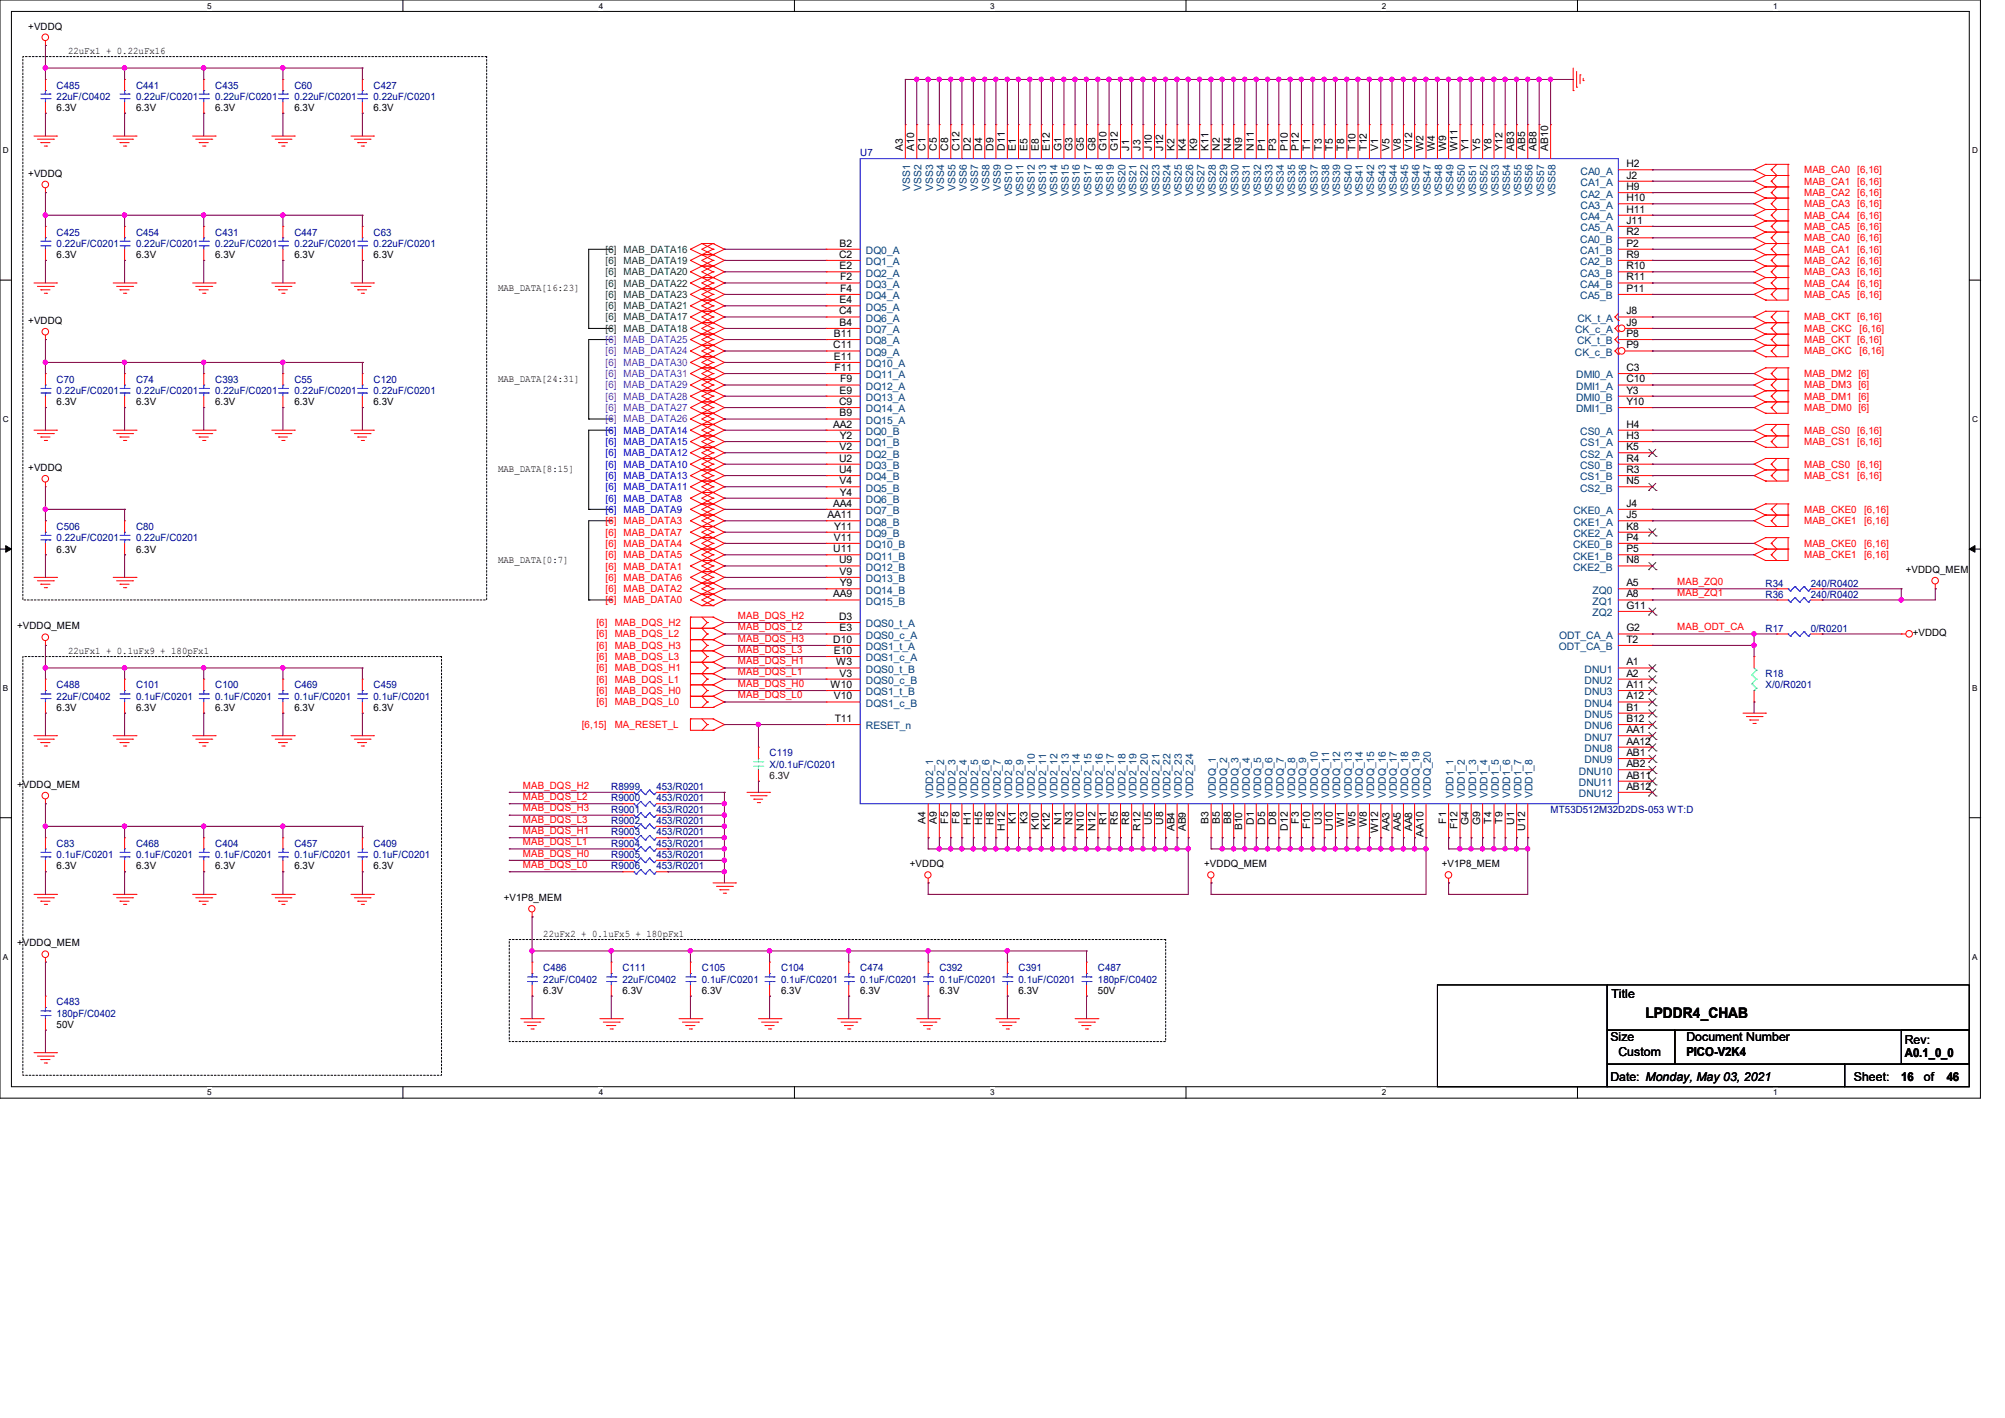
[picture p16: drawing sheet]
<svg xmlns="http://www.w3.org/2000/svg" width="297mm" height="210mm" viewBox="0 0 297 210" stroke-linecap="round" stroke-linejoin="round" font-family="sans-serif">
<defs><g id="words">
<text font-size="2.2" x="243.8" y="150.7">LPDDR4_CHAB</text>
<g font-size="1.8">
<text x="238.7" y="147.9">Title</text>
<text x="238.6" y="154.2">Size</text>
<text x="249.8" y="154.2">Document Number</text>
<text x="282.2" y="154.6">Rev:</text>
<text x="238.6" y="160.1">Date: Monday, May 03, 2021</text>
<text x="239.7" y="156.4">Custom</text>
<text x="249.8" y="156.4">PICO-V2K4</text>
<text x="274.6" y="160.1">Sheet:</text>
<text x="281.6" y="160.1">16</text>
<text x="282.2" y="156.6">A0.1_0_0</text>
<text x="285" y="160.1">of</text>
<text x="288.4" y="160.1">46</text>
</g>
<g font-size="1.5">
<text x="4.2" y="4.4">+VDDQ</text>
<text x="10.1" y="8">22uFx1 + 0.22uFx16</text>
<text x="8.4" y="16.5">6.3V</text>
<text x="20.2" y="16.5">6.3V</text>
<text x="31.9" y="16.5">6.3V</text>
<text x="43.6" y="16.5">6.3V</text>
<text x="55.3" y="16.5">6.3V</text>
<text x="133.7" y="22.3" transform="rotate(-90 133.7 22.3)">A3</text>
<text x="135.4" y="22.3" transform="rotate(-90 135.4 22.3)">A10</text>
<text x="137.1" y="22.3" transform="rotate(-90 137.1 22.3)">C1</text>
<text x="138.8" y="22.3" transform="rotate(-90 138.8 22.3)">C5</text>
<text x="140.5" y="22.3" transform="rotate(-90 140.5 22.3)">C8</text>
<text x="142.1" y="22.3" transform="rotate(-90 142.1 22.3)">C12</text>
<text x="143.8" y="22.3" transform="rotate(-90 143.8 22.3)">D2</text>
<text x="145.5" y="22.3" transform="rotate(-90 145.5 22.3)">D4</text>
<text x="147.1" y="22.3" transform="rotate(-90 147.1 22.3)">D9</text>
<text x="148.8" y="22.3" transform="rotate(-90 148.8 22.3)">D11</text>
<text x="150.5" y="22.3" transform="rotate(-90 150.5 22.3)">E1</text>
<text x="152.2" y="22.3" transform="rotate(-90 152.2 22.3)">E5</text>
<text x="153.9" y="22.3" transform="rotate(-90 153.9 22.3)">E8</text>
<text x="155.5" y="22.3" transform="rotate(-90 155.5 22.3)">E12</text>
<text x="157.2" y="22.3" transform="rotate(-90 157.2 22.3)">G1</text>
<text x="158.9" y="22.3" transform="rotate(-90 158.9 22.3)">G3</text>
<text x="160.6" y="22.3" transform="rotate(-90 160.6 22.3)">G5</text>
<text x="162.3" y="22.3" transform="rotate(-90 162.3 22.3)">G8</text>
<text x="163.9" y="22.3" transform="rotate(-90 163.9 22.3)">G10</text>
<text x="165.6" y="22.3" transform="rotate(-90 165.6 22.3)">G12</text>
<text x="167.3" y="22.3" transform="rotate(-90 167.3 22.3)">J1</text>
<text x="169" y="22.3" transform="rotate(-90 169 22.3)">J3</text>
<text x="170.6" y="22.3" transform="rotate(-90 170.6 22.3)">J10</text>
<text x="172.3" y="22.3" transform="rotate(-90 172.3 22.3)">J12</text>
<text x="174" y="22.3" transform="rotate(-90 174 22.3)">K2</text>
<text x="175.6" y="22.3" transform="rotate(-90 175.6 22.3)">K4</text>
<text x="177.3" y="22.3" transform="rotate(-90 177.3 22.3)">K9</text>
<text x="179" y="22.3" transform="rotate(-90 179 22.3)">K11</text>
<text x="180.7" y="22.3" transform="rotate(-90 180.7 22.3)">N2</text>
<text x="182.4" y="22.3" transform="rotate(-90 182.4 22.3)">N4</text>
<text x="184" y="22.3" transform="rotate(-90 184 22.3)">N9</text>
<text x="185.7" y="22.3" transform="rotate(-90 185.7 22.3)">N11</text>
<text x="187.4" y="22.3" transform="rotate(-90 187.4 22.3)">P1</text>
<text x="189.1" y="22.3" transform="rotate(-90 189.1 22.3)">P3</text>
<text x="190.8" y="22.3" transform="rotate(-90 190.8 22.3)">P10</text>
<text x="192.4" y="22.3" transform="rotate(-90 192.4 22.3)">P12</text>
<text x="194.1" y="22.3" transform="rotate(-90 194.1 22.3)">T1</text>
<text x="195.8" y="22.3" transform="rotate(-90 195.8 22.3)">T3</text>
<text x="197.4" y="22.3" transform="rotate(-90 197.4 22.3)">T5</text>
<text x="199.1" y="22.3" transform="rotate(-90 199.1 22.3)">T8</text>
<text x="200.8" y="22.3" transform="rotate(-90 200.8 22.3)">T10</text>
<text x="202.5" y="22.3" transform="rotate(-90 202.5 22.3)">T12</text>
<text x="204.2" y="22.3" transform="rotate(-90 204.2 22.3)">V1</text>
<text x="205.8" y="22.3" transform="rotate(-90 205.8 22.3)">V5</text>
<text x="207.5" y="22.3" transform="rotate(-90 207.5 22.3)">V8</text>
<text x="209.2" y="22.3" transform="rotate(-90 209.2 22.3)">V12</text>
<text x="210.9" y="22.3" transform="rotate(-90 210.9 22.3)">W2</text>
<text x="212.6" y="22.3" transform="rotate(-90 212.6 22.3)">W4</text>
<text x="214.2" y="22.3" transform="rotate(-90 214.2 22.3)">W9</text>
<text x="215.9" y="22.3" transform="rotate(-90 215.9 22.3)">W11</text>
<text x="217.5" y="22.3" transform="rotate(-90 217.5 22.3)">Y1</text>
<text x="219.2" y="22.3" transform="rotate(-90 219.2 22.3)">Y5</text>
<text x="220.9" y="22.3" transform="rotate(-90 220.9 22.3)">Y8</text>
<text x="222.6" y="22.3" transform="rotate(-90 222.6 22.3)">Y12</text>
<text x="224.3" y="22.3" transform="rotate(-90 224.3 22.3)">AB3</text>
<text x="225.9" y="22.3" transform="rotate(-90 225.9 22.3)">AB5</text>
<text x="227.6" y="22.3" transform="rotate(-90 227.6 22.3)">AB8</text>
<text x="229.3" y="22.3" transform="rotate(-90 229.3 22.3)">AB10</text>
<text x="4.2" y="26.2">+VDDQ</text>
<text x="240.9" y="24.8">H2</text>
<text x="240.9" y="26.5">J2</text>
<text x="240.9" y="28.2">H9</text>
<text x="240.9" y="29.8">H10</text>
<text x="240.9" y="31.5">H11</text>
<text x="240.9" y="33.1">J11</text>
<text x="240.9" y="34.8">R2</text>
<text x="8.4" y="38.3">6.3V</text>
<text x="20.2" y="38.3">6.3V</text>
<text x="31.9" y="38.3">6.3V</text>
<text x="43.6" y="38.3">6.3V</text>
<text x="55.3" y="38.3">6.3V</text>
<text x="124.3" y="38.2">C2</text>
<text x="124.4" y="36.5">B2</text>
<text x="124.4" y="39.9">E2</text>
<text x="124.5" y="41.5">F2</text>
<text x="240.9" y="36.5">P2</text>
<text x="240.9" y="38.2">R9</text>
<text x="240.9" y="39.9">R10</text>
<text x="240.9" y="41.5">R11</text>
<text x="4.2" y="48">+VDDQ</text>
<text x="73.8" y="43.1">MAB_DATA[16:23]</text>
<text x="124.3" y="46.6">C4</text>
<text x="124.4" y="44.9">E4</text>
<text x="124.5" y="43.2">F4</text>
<text x="240.9" y="46.6">J8</text>
<text x="240.9" y="43.2">P11</text>
<text x="123.4" y="51.6">C11</text>
<text x="123.5" y="49.9">B11</text>
<text x="123.5" y="53.3">E11</text>
<text x="124.4" y="48.3">B4</text>
<text x="240.9" y="48.3">J9</text>
<text x="240.9" y="49.9">P8</text>
<text x="240.9" y="51.6">P9</text>
<text x="73.8" y="56.6">MAB_DATA[24:31]</text>
<text x="123.6" y="54.9">F11</text>
<text x="124.3" y="60">C9</text>
<text x="124.4" y="58.3">E9</text>
<text x="124.5" y="56.6">F9</text>
<text x="240.9" y="54.9">C3</text>
<text x="240.9" y="56.6">C10</text>
<text x="240.9" y="58.3">Y3</text>
<text x="240.9" y="60">Y10</text>
<text x="8.4" y="60">6.3V</text>
<text x="20.2" y="60">6.3V</text>
<text x="31.9" y="60">6.3V</text>
<text x="43.6" y="60">6.3V</text>
<text x="55.3" y="60">6.3V</text>
<text x="123.4" y="63.3">AA2</text>
<text x="124.4" y="61.7">B9</text>
<text x="124.4" y="65">Y2</text>
<text x="240.9" y="63.3">H4</text>
<text x="240.9" y="65">H3</text>
<text x="4.2" y="69.8">+VDDQ</text>
<text x="73.8" y="70">MAB_DATA[8:15]</text>
<text x="124.3" y="68.4">U2</text>
<text x="124.3" y="70.1">U4</text>
<text x="124.4" y="66.7">V2</text>
<text x="124.4" y="71.7">V4</text>
<text x="240.9" y="66.7">K5</text>
<text x="240.9" y="68.4">R4</text>
<text x="240.9" y="70.1">R3</text>
<text x="240.9" y="71.7">N5</text>
<text x="122.6" y="76.8">AA11</text>
<text x="123.4" y="75.1">AA4</text>
<text x="124.4" y="73.4">Y4</text>
<text x="240.9" y="75.1">J4</text>
<text x="240.9" y="76.8">J5</text>
<text x="8.4" y="81.8">6.3V</text>
<text x="20.2" y="81.8">6.3V</text>
<text x="73.8" y="83.4">MAB_DATA[0:7]</text>
<text x="123.4" y="81.8">U11</text>
<text x="123.5" y="80.1">V11</text>
<text x="123.6" y="78.4">Y11</text>
<text x="124.3" y="83.4">U9</text>
<text x="240.9" y="78.4">K8</text>
<text x="240.9" y="80.1">P4</text>
<text x="240.9" y="81.8">P5</text>
<text x="240.9" y="83.4">N8</text>
<text x="123.4" y="88.5">AA9</text>
<text x="124.4" y="85.1">V9</text>
<text x="124.4" y="86.8">Y9</text>
<text x="240.9" y="86.8">A5</text>
<text x="240.9" y="88.5">A8</text>
<text x="282.3" y="84.8">+VDDQ_MEM</text>
<text x="2.5" y="93.2">+VDDQ_MEM</text>
<text x="123.4" y="95.2">D10</text>
<text x="124.3" y="91.8">D3</text>
<text x="124.4" y="93.5">E3</text>
<text x="240.9" y="93.5">G2</text>
<text x="240.9" y="90.2">G11</text>
<text x="240.9" y="95.2">T2</text>
<text x="283.3" y="94.2">+VDDQ</text>
<text x="10.1" y="96.8">22uFx1 + 0.1uFx9 + 180pFx1</text>
<text x="123" y="101.9">W10</text>
<text x="123.5" y="96.9">E10</text>
<text x="123.9" y="98.6">W3</text>
<text x="124.4" y="100.2">V3</text>
<text x="240.9" y="98.6">A1</text>
<text x="240.9" y="100.2">A2</text>
<text x="240.9" y="101.9">A11</text>
<text x="8.4" y="105.3">6.3V</text>
<text x="20.2" y="105.3">6.3V</text>
<text x="31.9" y="105.3">6.3V</text>
<text x="43.6" y="105.3">6.3V</text>
<text x="55.3" y="105.3">6.3V</text>
<text x="123.5" y="103.6">V10</text>
<text x="123.7" y="106.9">T11</text>
<text x="240.9" y="103.6">A12</text>
<text x="240.9" y="105.2">B1</text>
<text x="240.9" y="106.9">B12</text>
<text x="240.9" y="108.6">AA1</text>
<text x="240.9" y="110.3">AA12</text>
<text x="240.9" y="112">AB1</text>
<text x="240.9" y="113.6">AB2</text>
<text x="2.5" y="116.7">+VDDQ_MEM</text>
<text x="240.9" y="115.3">AB11</text>
<text x="240.9" y="117">AB12</text>
<text x="137.1" y="122.1" transform="rotate(-90 137.1 122.1)">A4</text>
<text x="138.8" y="122.1" transform="rotate(-90 138.8 122.1)">A9</text>
<text x="140.5" y="122" transform="rotate(-90 140.5 122)">F5</text>
<text x="142.1" y="122" transform="rotate(-90 142.1 122)">F8</text>
<text x="143.8" y="122.2" transform="rotate(-90 143.8 122.2)">H1</text>
<text x="145.5" y="122.2" transform="rotate(-90 145.5 122.2)">H5</text>
<text x="147.1" y="122.2" transform="rotate(-90 147.1 122.2)">H8</text>
<text x="148.8" y="123" transform="rotate(-90 148.8 123)">H12</text>
<text x="150.5" y="122.1" transform="rotate(-90 150.5 122.1)">K1</text>
<text x="152.2" y="122.1" transform="rotate(-90 152.2 122.1)">K3</text>
<text x="153.9" y="122.9" transform="rotate(-90 153.9 122.9)">K10</text>
<text x="155.5" y="122.9" transform="rotate(-90 155.5 122.9)">K12</text>
<text x="157.2" y="122.2" transform="rotate(-90 157.2 122.2)">N1</text>
<text x="158.9" y="122.2" transform="rotate(-90 158.9 122.2)">N3</text>
<text x="160.6" y="123" transform="rotate(-90 160.6 123)">N10</text>
<text x="162.3" y="123" transform="rotate(-90 162.3 123)">N12</text>
<text x="163.9" y="122.2" transform="rotate(-90 163.9 122.2)">R1</text>
<text x="165.6" y="122.2" transform="rotate(-90 165.6 122.2)">R5</text>
<text x="167.3" y="122.2" transform="rotate(-90 167.3 122.2)">R8</text>
<text x="169" y="123" transform="rotate(-90 169 123)">R12</text>
<text x="170.6" y="122.2" transform="rotate(-90 170.6 122.2)">U5</text>
<text x="172.3" y="122.2" transform="rotate(-90 172.3 122.2)">U8</text>
<text x="174" y="123.1" transform="rotate(-90 174 123.1)">AB4</text>
<text x="175.6" y="123.1" transform="rotate(-90 175.6 123.1)">AB9</text>
<text x="179" y="122.1" transform="rotate(-90 179 122.1)">B3</text>
<text x="180.7" y="122.1" transform="rotate(-90 180.7 122.1)">B5</text>
<text x="182.4" y="122.1" transform="rotate(-90 182.4 122.1)">B8</text>
<text x="184" y="122.9" transform="rotate(-90 184 122.9)">B10</text>
<text x="185.7" y="122.2" transform="rotate(-90 185.7 122.2)">D1</text>
<text x="187.4" y="122.2" transform="rotate(-90 187.4 122.2)">D5</text>
<text x="189.1" y="122.2" transform="rotate(-90 189.1 122.2)">D8</text>
<text x="190.8" y="123" transform="rotate(-90 190.8 123)">D12</text>
<text x="192.4" y="122" transform="rotate(-90 192.4 122)">F3</text>
<text x="194.1" y="122.9" transform="rotate(-90 194.1 122.9)">F10</text>
<text x="195.8" y="122.2" transform="rotate(-90 195.8 122.2)">U3</text>
<text x="197.4" y="123" transform="rotate(-90 197.4 123)">U10</text>
<text x="199.1" y="122.5" transform="rotate(-90 199.1 122.5)">W1</text>
<text x="200.8" y="122.5" transform="rotate(-90 200.8 122.5)">W5</text>
<text x="202.5" y="122.5" transform="rotate(-90 202.5 122.5)">W8</text>
<text x="204.2" y="123.4" transform="rotate(-90 204.2 123.4)">W12</text>
<text x="205.8" y="123.1" transform="rotate(-90 205.8 123.1)">AA3</text>
<text x="207.5" y="123.1" transform="rotate(-90 207.5 123.1)">AA5</text>
<text x="209.2" y="123.1" transform="rotate(-90 209.2 123.1)">AA8</text>
<text x="210.9" y="124" transform="rotate(-90 210.9 124)">AA10</text>
<text x="214.2" y="122" transform="rotate(-90 214.2 122)">F1</text>
<text x="215.9" y="122.9" transform="rotate(-90 215.9 122.9)">F12</text>
<text x="217.5" y="122.3" transform="rotate(-90 217.5 122.3)">G4</text>
<text x="219.2" y="122.3" transform="rotate(-90 219.2 122.3)">G9</text>
<text x="220.9" y="122" transform="rotate(-90 220.9 122)">T4</text>
<text x="222.6" y="122" transform="rotate(-90 222.6 122)">T9</text>
<text x="224.3" y="122.2" transform="rotate(-90 224.3 122.2)">U1</text>
<text x="225.9" y="123" transform="rotate(-90 225.9 123)">U12</text>
<text x="8.4" y="128.8">6.3V</text>
<text x="20.2" y="128.8">6.3V</text>
<text x="31.9" y="128.8">6.3V</text>
<text x="43.6" y="128.8">6.3V</text>
<text x="55.3" y="128.8">6.3V</text>
<text x="134.8" y="128.4">+VDDQ</text>
<text x="178.4" y="128.4">+VDDQ_MEM</text>
<text x="213.6" y="128.4">+V1P8_MEM</text>
<text x="74.6" y="133.5">+V1P8_MEM</text>
<text x="2.5" y="140.2">+VDDQ_MEM</text>
<text x="80.5" y="138.7">22uFx2 + 0.1uFx5 + 180pFx1</text>
<text x="80.5" y="147.2">6.3V</text>
<text x="92.2" y="147.2">6.3V</text>
<text x="104" y="147.2">6.3V</text>
<text x="115.7" y="147.2">6.3V</text>
<text x="127.4" y="147.2">6.3V</text>
<text x="139.2" y="147.2">6.3V</text>
<text x="150.9" y="147.2">6.3V</text>
<text x="162.6" y="147.2">50V</text>
<text x="8.4" y="152.2">50V</text>
</g>
<g font-size="1.5" fill="#000080">
<text x="8.4" y="13.1">C485</text>
<text x="8.4" y="14.8">22uF/C0402</text>
<text x="20.2" y="13.1">C441</text>
<text x="20.2" y="14.8">0.22uF/C0201</text>
<text x="31.9" y="13.1">C435</text>
<text x="31.9" y="14.8">0.22uF/C0201</text>
<text x="43.6" y="13.1">C60</text>
<text x="43.6" y="14.8">0.22uF/C0201</text>
<text x="55.3" y="13.1">C427</text>
<text x="55.3" y="14.8">0.22uF/C0201</text>
<text x="127.4" y="23.2">U7</text>
<text x="8.4" y="34.9">C425</text>
<text x="20.2" y="34.9">C454</text>
<text x="31.9" y="34.9">C431</text>
<text x="43.6" y="34.9">C447</text>
<text x="55.3" y="34.9">C63</text>
<text x="8.4" y="36.6">0.22uF/C0201</text>
<text x="20.2" y="36.6">0.22uF/C0201</text>
<text x="31.9" y="36.6">0.22uF/C0201</text>
<text x="43.6" y="36.6">0.22uF/C0201</text>
<text x="55.3" y="36.6">0.22uF/C0201</text>
<text x="8.4" y="56.7">C70</text>
<text x="8.4" y="58.4">0.22uF/C0201</text>
<text x="20.2" y="56.7">C74</text>
<text x="20.2" y="58.4">0.22uF/C0201</text>
<text x="31.9" y="56.7">C393</text>
<text x="31.9" y="58.4">0.22uF/C0201</text>
<text x="43.6" y="56.7">C55</text>
<text x="43.6" y="58.4">0.22uF/C0201</text>
<text x="55.3" y="56.7">C120</text>
<text x="55.3" y="58.4">0.22uF/C0201</text>
<text x="8.4" y="78.5">C506</text>
<text x="8.4" y="80.2">0.22uF/C0201</text>
<text x="20.2" y="78.5">C80</text>
<text x="20.2" y="80.2">0.22uF/C0201</text>
<text x="261.5" y="86.9">R34</text>
<text x="261.5" y="88.6">R36</text>
<text x="268.2" y="86.9">240/R0402</text>
<text x="268.2" y="88.6">240/R0402</text>
<text x="261.5" y="93.6">R17</text>
<text x="268.2" y="93.6">0/R0201</text>
<text x="8.4" y="101.9">C488</text>
<text x="20.2" y="101.9">C101</text>
<text x="31.9" y="101.9">C100</text>
<text x="43.6" y="101.9">C469</text>
<text x="55.3" y="101.9">C459</text>
<text x="261.5" y="100.3">R18</text>
<text x="261.5" y="101.9">X/0/R0201</text>
<text x="8.4" y="103.6">22uF/C0402</text>
<text x="20.2" y="103.6">0.1uF/C0201</text>
<text x="31.9" y="103.6">0.1uF/C0201</text>
<text x="43.6" y="103.6">0.1uF/C0201</text>
<text x="55.3" y="103.6">0.1uF/C0201</text>
<text x="114" y="112">C119</text>
<text x="114" y="113.7">X/0.1uF/C0201</text>
<text x="90.6" y="117.1">R8999</text>
<text x="90.6" y="118.7">R9000</text>
<text x="97.2" y="117.1">453/R0201</text>
<text x="97.2" y="118.7">453/R0201</text>
<text x="8.4" y="125.4">C83</text>
<text x="20.2" y="125.4">C468</text>
<text x="31.9" y="125.4">C404</text>
<text x="43.6" y="125.4">C457</text>
<text x="55.3" y="125.4">C409</text>
<text x="90.6" y="122.1">R9002</text>
<text x="90.6" y="123.7">R9003</text>
<text x="90.6" y="125.4">R9004</text>
<text x="90.6" y="120.4">R9001</text>
<text x="97.2" y="122.1">453/R0201</text>
<text x="97.2" y="123.7">453/R0201</text>
<text x="97.2" y="125.4">453/R0201</text>
<text x="97.2" y="120.4">453/R0201</text>
<text x="229.7" y="120.4">MT53D512M32D2DS-053 WT:D</text>
<text x="8.4" y="127.1">0.1uF/C0201</text>
<text x="20.2" y="127.1">0.1uF/C0201</text>
<text x="31.9" y="127.1">0.1uF/C0201</text>
<text x="43.6" y="127.1">0.1uF/C0201</text>
<text x="55.3" y="127.1">0.1uF/C0201</text>
<text x="90.6" y="127.1">R9005</text>
<text x="90.6" y="128.8">R9006</text>
<text x="97.2" y="127.1">453/R0201</text>
<text x="97.2" y="128.8">453/R0201</text>
<text x="80.5" y="143.9">C486</text>
<text x="92.2" y="143.9">C111</text>
<text x="104" y="143.9">C105</text>
<text x="115.7" y="143.9">C104</text>
<text x="127.4" y="143.9">C474</text>
<text x="139.2" y="143.9">C392</text>
<text x="150.9" y="143.9">C391</text>
<text x="162.6" y="143.9">C487</text>
<text x="8.4" y="148.9">C483</text>
<text x="80.5" y="145.5">22uF/C0402</text>
<text x="92.2" y="145.5">22uF/C0402</text>
<text x="104" y="145.5">0.1uF/C0201</text>
<text x="115.7" y="145.5">0.1uF/C0201</text>
<text x="127.4" y="145.5">0.1uF/C0201</text>
<text x="139.2" y="145.5">0.1uF/C0201</text>
<text x="150.9" y="145.5">0.1uF/C0201</text>
<text x="162.6" y="145.5">180pF/C0402</text>
<text x="8.4" y="150.6">180pF/C0402</text>
</g>
<g font-size="1.5" fill="#004080">
<text x="134.8" y="28.2" transform="rotate(-90 134.8 28.2)">VSS1</text>
<text x="136.5" y="28.2" transform="rotate(-90 136.5 28.2)">VSS2</text>
<text x="138.2" y="28.2" transform="rotate(-90 138.2 28.2)">VSS3</text>
<text x="139.9" y="28.2" transform="rotate(-90 139.9 28.2)">VSS4</text>
<text x="141.6" y="28.2" transform="rotate(-90 141.6 28.2)">VSS5</text>
<text x="143.2" y="28.2" transform="rotate(-90 143.2 28.2)">VSS6</text>
<text x="144.9" y="28.2" transform="rotate(-90 144.9 28.2)">VSS7</text>
<text x="146.6" y="28.2" transform="rotate(-90 146.6 28.2)">VSS8</text>
<text x="148.3" y="28.2" transform="rotate(-90 148.3 28.2)">VSS9</text>
<text x="149.9" y="29.1" transform="rotate(-90 149.9 29.1)">VSS10</text>
<text x="151.6" y="29.1" transform="rotate(-90 151.6 29.1)">VSS11</text>
<text x="153.3" y="29.1" transform="rotate(-90 153.3 29.1)">VSS12</text>
<text x="155" y="29.1" transform="rotate(-90 155 29.1)">VSS13</text>
<text x="156.6" y="29.1" transform="rotate(-90 156.6 29.1)">VSS14</text>
<text x="158.3" y="29.1" transform="rotate(-90 158.3 29.1)">VSS15</text>
<text x="160" y="29.1" transform="rotate(-90 160 29.1)">VSS16</text>
<text x="161.7" y="29.1" transform="rotate(-90 161.7 29.1)">VSS17</text>
<text x="163.4" y="29.1" transform="rotate(-90 163.4 29.1)">VSS18</text>
<text x="165" y="29.1" transform="rotate(-90 165 29.1)">VSS19</text>
<text x="166.7" y="29.1" transform="rotate(-90 166.7 29.1)">VSS20</text>
<text x="168.4" y="29.1" transform="rotate(-90 168.4 29.1)">VSS21</text>
<text x="170.1" y="29.1" transform="rotate(-90 170.1 29.1)">VSS22</text>
<text x="171.7" y="29.1" transform="rotate(-90 171.7 29.1)">VSS23</text>
<text x="173.4" y="29.1" transform="rotate(-90 173.4 29.1)">VSS24</text>
<text x="175.1" y="29.1" transform="rotate(-90 175.1 29.1)">VSS25</text>
<text x="176.7" y="29.1" transform="rotate(-90 176.7 29.1)">VSS26</text>
<text x="178.4" y="29.1" transform="rotate(-90 178.4 29.1)">VSS27</text>
<text x="180.1" y="29.1" transform="rotate(-90 180.1 29.1)">VSS28</text>
<text x="181.8" y="29.1" transform="rotate(-90 181.8 29.1)">VSS29</text>
<text x="183.5" y="29.1" transform="rotate(-90 183.5 29.1)">VSS30</text>
<text x="185.1" y="29.1" transform="rotate(-90 185.1 29.1)">VSS31</text>
<text x="186.8" y="29.1" transform="rotate(-90 186.8 29.1)">VSS32</text>
<text x="188.5" y="29.1" transform="rotate(-90 188.5 29.1)">VSS33</text>
<text x="190.2" y="29.1" transform="rotate(-90 190.2 29.1)">VSS34</text>
<text x="191.9" y="29.1" transform="rotate(-90 191.9 29.1)">VSS35</text>
<text x="193.5" y="29.1" transform="rotate(-90 193.5 29.1)">VSS36</text>
<text x="195.2" y="29.1" transform="rotate(-90 195.2 29.1)">VSS37</text>
<text x="196.9" y="29.1" transform="rotate(-90 196.9 29.1)">VSS38</text>
<text x="198.5" y="29.1" transform="rotate(-90 198.5 29.1)">VSS39</text>
<text x="200.2" y="29.1" transform="rotate(-90 200.2 29.1)">VSS40</text>
<text x="201.9" y="29.1" transform="rotate(-90 201.9 29.1)">VSS41</text>
<text x="203.6" y="29.1" transform="rotate(-90 203.6 29.1)">VSS42</text>
<text x="205.3" y="29.1" transform="rotate(-90 205.3 29.1)">VSS43</text>
<text x="206.9" y="29.1" transform="rotate(-90 206.9 29.1)">VSS44</text>
<text x="208.6" y="29.1" transform="rotate(-90 208.6 29.1)">VSS45</text>
<text x="210.3" y="29.1" transform="rotate(-90 210.3 29.1)">VSS46</text>
<text x="212" y="29.1" transform="rotate(-90 212 29.1)">VSS47</text>
<text x="213.7" y="29.1" transform="rotate(-90 213.7 29.1)">VSS48</text>
<text x="215.3" y="29.1" transform="rotate(-90 215.3 29.1)">VSS49</text>
<text x="217" y="29.1" transform="rotate(-90 217 29.1)">VSS50</text>
<text x="218.7" y="29.1" transform="rotate(-90 218.7 29.1)">VSS51</text>
<text x="220.3" y="29.1" transform="rotate(-90 220.3 29.1)">VSS52</text>
<text x="222" y="29.1" transform="rotate(-90 222 29.1)">VSS53</text>
<text x="223.7" y="29.1" transform="rotate(-90 223.7 29.1)">VSS54</text>
<text x="225.4" y="29.1" transform="rotate(-90 225.4 29.1)">VSS55</text>
<text x="227" y="29.1" transform="rotate(-90 227 29.1)">VSS56</text>
<text x="228.7" y="29.1" transform="rotate(-90 228.7 29.1)">VSS57</text>
<text x="230.4" y="29.1" transform="rotate(-90 230.4 29.1)">VSS58</text>
<text x="234.1" y="25.9">CA0_A</text>
<text x="234.1" y="27.6">CA1_A</text>
<text x="234.1" y="29.3">CA2_A</text>
<text x="234.1" y="35.9">CA0_B</text>
<text x="234.1" y="30.9">CA3_A</text>
<text x="234.1" y="32.6">CA4_A</text>
<text x="234.1" y="34.2">CA5_A</text>
<text x="128.3" y="37.6">DQ0_A</text>
<text x="128.3" y="39.3">DQ1_A</text>
<text x="128.3" y="41">DQ2_A</text>
<text x="234.1" y="37.6">CA1_B</text>
<text x="234.1" y="39.3">CA2_B</text>
<text x="234.1" y="41">CA3_B</text>
<text x="128.3" y="42.6">DQ3_A</text>
<text x="128.3" y="44.3">DQ4_A</text>
<text x="128.3" y="46">DQ5_A</text>
<text x="128.3" y="47.7">DQ6_A</text>
<text x="233.7" y="47.7">CK_t_A</text>
<text x="234.1" y="42.6">CA4_B</text>
<text x="234.1" y="44.3">CA5_B</text>
<text x="128.3" y="49.4">DQ7_A</text>
<text x="128.3" y="51">DQ8_A</text>
<text x="128.3" y="52.7">DQ9_A</text>
<text x="233.3" y="52.7">CK_c_B</text>
<text x="233.3" y="49.4">CK_c_A</text>
<text x="233.6" y="51">CK_t_B</text>
<text x="128.3" y="54.4">DQ10_A</text>
<text x="128.3" y="56">DQ11_A</text>
<text x="128.3" y="57.7">DQ12_A</text>
<text x="128.3" y="59.4">DQ13_A</text>
<text x="233.5" y="59.4">DMI0_B</text>
<text x="233.5" y="56">DMI0_A</text>
<text x="233.5" y="57.7">DMI1_A</text>
<text x="128.3" y="61.1">DQ14_A</text>
<text x="128.3" y="62.8">DQ15_A</text>
<text x="128.3" y="64.4">DQ0_B</text>
<text x="233.5" y="61.1">DMI1_B</text>
<text x="234.1" y="64.4">CS0_A</text>
<text x="128.3" y="66.1">DQ1_B</text>
<text x="128.3" y="67.8">DQ2_B</text>
<text x="128.3" y="69.5">DQ3_B</text>
<text x="128.3" y="71.2">DQ4_B</text>
<text x="234.1" y="69.5">CS0_B</text>
<text x="234.1" y="71.2">CS1_B</text>
<text x="234.1" y="66.1">CS1_A</text>
<text x="234.1" y="67.8">CS2_A</text>
<text x="128.3" y="72.8">DQ5_B</text>
<text x="128.3" y="74.5">DQ6_B</text>
<text x="128.3" y="76.2">DQ7_B</text>
<text x="128.3" y="77.9">DQ8_B</text>
<text x="233.1" y="76.2">CKE0_A</text>
<text x="233.1" y="77.9">CKE1_A</text>
<text x="234.1" y="72.8">CS2_B</text>
<text x="128.3" y="79.5">DQ9_B</text>
<text x="128.3" y="81.2">DQ10_B</text>
<text x="128.3" y="82.9">DQ11_B</text>
<text x="233" y="81.2">CKE0_B</text>
<text x="233" y="82.9">CKE1_B</text>
<text x="233.1" y="79.5">CKE2_A</text>
<text x="128.3" y="84.5">DQ12_B</text>
<text x="128.3" y="86.2">DQ13_B</text>
<text x="128.3" y="87.9">DQ14_B</text>
<text x="128.3" y="89.6">DQ15_B</text>
<text x="233" y="84.5">CKE2_B</text>
<text x="235.9" y="87.9">ZQ0</text>
<text x="235.9" y="89.6">ZQ1</text>
<text x="128.3" y="92.9">DQS0_t_A</text>
<text x="128.3" y="94.6">DQS0_c_A</text>
<text x="231" y="94.6">ODT_CA_A</text>
<text x="235.9" y="91.3">ZQ2</text>
<text x="128.3" y="96.3">DQS1_t_A</text>
<text x="128.3" y="98">DQS1_c_A</text>
<text x="128.3" y="99.7">DQS0_t_B</text>
<text x="128.3" y="101.3">DQS0_c_B</text>
<text x="230.9" y="96.3">ODT_CA_B</text>
<text x="234.7" y="99.7">DNU1</text>
<text x="234.7" y="101.3">DNU2</text>
<text x="128.3" y="103">DQS1_t_B</text>
<text x="128.3" y="104.7">DQS1_c_B</text>
<text x="234.7" y="103">DNU3</text>
<text x="234.7" y="104.7">DNU4</text>
<text x="234.7" y="106.3">DNU5</text>
<text x="128.3" y="108">RESET_n</text>
<text x="234.7" y="108">DNU6</text>
<text x="234.7" y="109.7">DNU7</text>
<text x="234.7" y="111.4">DNU8</text>
<text x="234.7" y="113.1">DNU9</text>
<text x="138.2" y="118.2" transform="rotate(-90 138.2 118.2)">VDD2_1</text>
<text x="139.9" y="118.2" transform="rotate(-90 139.9 118.2)">VDD2_2</text>
<text x="141.6" y="118.2" transform="rotate(-90 141.6 118.2)">VDD2_3</text>
<text x="143.2" y="118.2" transform="rotate(-90 143.2 118.2)">VDD2_4</text>
<text x="144.9" y="118.2" transform="rotate(-90 144.9 118.2)">VDD2_5</text>
<text x="146.6" y="118.2" transform="rotate(-90 146.6 118.2)">VDD2_6</text>
<text x="148.3" y="118.2" transform="rotate(-90 148.3 118.2)">VDD2_7</text>
<text x="149.9" y="118.2" transform="rotate(-90 149.9 118.2)">VDD2_8</text>
<text x="151.6" y="118.2" transform="rotate(-90 151.6 118.2)">VDD2_9</text>
<text x="153.3" y="118.2" transform="rotate(-90 153.3 118.2)">VDD2_10</text>
<text x="155" y="118.2" transform="rotate(-90 155 118.2)">VDD2_11</text>
<text x="156.6" y="118.2" transform="rotate(-90 156.6 118.2)">VDD2_12</text>
<text x="158.3" y="118.2" transform="rotate(-90 158.3 118.2)">VDD2_13</text>
<text x="160" y="118.2" transform="rotate(-90 160 118.2)">VDD2_14</text>
<text x="161.7" y="118.2" transform="rotate(-90 161.7 118.2)">VDD2_15</text>
<text x="163.4" y="118.2" transform="rotate(-90 163.4 118.2)">VDD2_16</text>
<text x="165" y="118.2" transform="rotate(-90 165 118.2)">VDD2_17</text>
<text x="166.7" y="118.2" transform="rotate(-90 166.7 118.2)">VDD2_18</text>
<text x="168.4" y="118.2" transform="rotate(-90 168.4 118.2)">VDD2_19</text>
<text x="170.1" y="118.2" transform="rotate(-90 170.1 118.2)">VDD2_20</text>
<text x="171.7" y="118.2" transform="rotate(-90 171.7 118.2)">VDD2_21</text>
<text x="173.4" y="118.2" transform="rotate(-90 173.4 118.2)">VDD2_22</text>
<text x="175.1" y="118.2" transform="rotate(-90 175.1 118.2)">VDD2_23</text>
<text x="176.7" y="118.2" transform="rotate(-90 176.7 118.2)">VDD2_24</text>
<text x="180.1" y="118.2" transform="rotate(-90 180.1 118.2)">VDDQ_1</text>
<text x="181.8" y="118.2" transform="rotate(-90 181.8 118.2)">VDDQ_2</text>
<text x="183.5" y="118.2" transform="rotate(-90 183.5 118.2)">VDDQ_3</text>
<text x="185.1" y="118.2" transform="rotate(-90 185.1 118.2)">VDDQ_4</text>
<text x="186.8" y="118.2" transform="rotate(-90 186.8 118.2)">VDDQ_5</text>
<text x="188.5" y="118.2" transform="rotate(-90 188.5 118.2)">VDDQ_6</text>
<text x="190.2" y="118.2" transform="rotate(-90 190.2 118.2)">VDDQ_7</text>
<text x="191.9" y="118.2" transform="rotate(-90 191.9 118.2)">VDDQ_8</text>
<text x="193.5" y="118.2" transform="rotate(-90 193.5 118.2)">VDDQ_9</text>
<text x="195.2" y="118.2" transform="rotate(-90 195.2 118.2)">VDDQ_10</text>
<text x="196.9" y="118.2" transform="rotate(-90 196.9 118.2)">VDDQ_11</text>
<text x="198.5" y="118.2" transform="rotate(-90 198.5 118.2)">VDDQ_12</text>
<text x="200.2" y="118.2" transform="rotate(-90 200.2 118.2)">VDDQ_13</text>
<text x="201.9" y="118.2" transform="rotate(-90 201.9 118.2)">VDDQ_14</text>
<text x="203.6" y="118.2" transform="rotate(-90 203.6 118.2)">VDDQ_15</text>
<text x="205.3" y="118.2" transform="rotate(-90 205.3 118.2)">VDDQ_16</text>
<text x="206.9" y="118.2" transform="rotate(-90 206.9 118.2)">VDDQ_17</text>
<text x="208.6" y="118.2" transform="rotate(-90 208.6 118.2)">VDDQ_18</text>
<text x="210.3" y="118.2" transform="rotate(-90 210.3 118.2)">VDDQ_19</text>
<text x="212" y="118.2" transform="rotate(-90 212 118.2)">VDDQ_20</text>
<text x="215.3" y="118.2" transform="rotate(-90 215.3 118.2)">VDD1_1</text>
<text x="217" y="118.2" transform="rotate(-90 217 118.2)">VDD1_2</text>
<text x="218.7" y="118.2" transform="rotate(-90 218.7 118.2)">VDD1_3</text>
<text x="220.3" y="118.2" transform="rotate(-90 220.3 118.2)">VDD1_4</text>
<text x="222" y="118.2" transform="rotate(-90 222 118.2)">VDD1_5</text>
<text x="223.7" y="118.2" transform="rotate(-90 223.7 118.2)">VDD1_6</text>
<text x="225.4" y="118.2" transform="rotate(-90 225.4 118.2)">VDD1_7</text>
<text x="227" y="118.2" transform="rotate(-90 227 118.2)">VDD1_8</text>
<text x="233.9" y="114.7">DNU10</text>
<text x="233.9" y="116.4">DNU11</text>
<text x="233.9" y="118.1">DNU12</text>
</g>
<g font-size="1.5" fill="#f00">
<text x="267.3" y="25.7">MAB_CA0</text>
<text x="267.3" y="27.3">MAB_CA1</text>
<text x="267.3" y="29">MAB_CA2</text>
<text x="275.1" y="25.7">[6,16]</text>
<text x="275.1" y="27.3">[6,16]</text>
<text x="275.1" y="29">[6,16]</text>
<text x="267.3" y="35.7">MAB_CA0</text>
<text x="267.3" y="34.1">MAB_CA5</text>
<text x="267.3" y="30.7">MAB_CA3</text>
<text x="267.3" y="32.4">MAB_CA4</text>
<text x="275.1" y="35.7">[6,16]</text>
<text x="275.1" y="34.1">[6,16]</text>
<text x="275.1" y="30.7">[6,16]</text>
<text x="275.1" y="32.4">[6,16]</text>
<text x="267.3" y="37.4">MAB_CA1</text>
<text x="267.3" y="39.1">MAB_CA2</text>
<text x="267.3" y="40.8">MAB_CA3</text>
<text x="275.1" y="37.4">[6,16]</text>
<text x="275.1" y="39.1">[6,16]</text>
<text x="275.1" y="40.8">[6,16]</text>
<text x="267.3" y="47.5">MAB_CKT [6,16]</text>
<text x="267.3" y="44.1">MAB_CA5</text>
<text x="267.3" y="42.5">MAB_CA4</text>
<text x="275.1" y="44.1">[6,16]</text>
<text x="275.1" y="42.5">[6,16]</text>
<text x="267.3" y="50.8">MAB_CKT [6,16]</text>
<text x="267.3" y="52.5">MAB_CKC</text>
<text x="267.3" y="49.1">MAB_CKC</text>
<text x="275.5" y="52.5">[6,16]</text>
<text x="275.5" y="49.1">[6,16]</text>
<text x="267.3" y="55.8">MAB_DM2 [6]</text>
<text x="267.3" y="57.5">MAB_DM3 [6]</text>
<text x="267.3" y="59.2">MAB_DM1 [6]</text>
<text x="267.3" y="65.9">MAB_CS1</text>
<text x="267.3" y="64.2">MAB_CS0</text>
<text x="267.3" y="60.9">MAB_DM0 [6]</text>
<text x="275.1" y="65.9">[6,16]</text>
<text x="275.1" y="64.2">[6,16]</text>
<text x="267.3" y="71">MAB_CS1</text>
<text x="267.3" y="69.3">MAB_CS0</text>
<text x="275.1" y="71">[6,16]</text>
<text x="275.1" y="69.3">[6,16]</text>
<text x="89.7" y="77.6">[6]</text>
<text x="92.4" y="77.6">MAB_DATA3</text>
<text x="267.3" y="77.6">MAB_CKE1</text>
<text x="267.3" y="76">MAB_CKE0</text>
<text x="276.1" y="77.6">[6,16]</text>
<text x="276.1" y="76">[6,16]</text>
<text x="89.7" y="79.3">[6]</text>
<text x="89.7" y="82.7">[6]</text>
<text x="89.7" y="81">[6]</text>
<text x="92.4" y="79.3">MAB_DATA7</text>
<text x="92.4" y="82.7">MAB_DATA5</text>
<text x="92.4" y="81">MAB_DATA4</text>
<text x="267.3" y="82.7">MAB_CKE1</text>
<text x="267.3" y="81">MAB_CKE0</text>
<text x="276.1" y="82.7">[6,16]</text>
<text x="276.1" y="81">[6,16]</text>
<text x="89.7" y="84.4">[6]</text>
<text x="89.7" y="86">[6]</text>
<text x="89.7" y="87.7">[6]</text>
<text x="89.7" y="89.4">[6]</text>
<text x="92.4" y="84.4">MAB_DATA1</text>
<text x="92.4" y="86">MAB_DATA6</text>
<text x="92.4" y="87.7">MAB_DATA2</text>
<text x="92.4" y="89.4">MAB_DATA0</text>
<text x="248.5" y="86.7">MAB_ZQ0</text>
<text x="248.5" y="88.3">MAB_ZQ1</text>
<text x="88.4" y="92.8">[6]</text>
<text x="88.4" y="94.4">[6]</text>
<text x="91.1" y="92.8">MAB_DQS_H2</text>
<text x="91.1" y="94.4">MAB_DQS_L2</text>
<text x="109.3" y="91.7">MAB_DQS_H2</text>
<text x="109.3" y="93.3">MAB_DQS_L2</text>
<text x="109.3" y="95">MAB_DQS_H3</text>
<text x="248.5" y="93.3">MAB_ODT_CA</text>
<text x="88.4" y="96.1">[6]</text>
<text x="88.4" y="97.7">[6]</text>
<text x="88.4" y="99.4">[6]</text>
<text x="88.4" y="101.1">[6]</text>
<text x="91.1" y="96.1">MAB_DQS_H3</text>
<text x="91.1" y="97.7">MAB_DQS_L3</text>
<text x="91.1" y="99.4">MAB_DQS_H1</text>
<text x="91.1" y="101.1">MAB_DQS_L1</text>
<text x="109.3" y="96.7">MAB_DQS_L3</text>
<text x="109.3" y="98.4">MAB_DQS_H1</text>
<text x="109.3" y="100">MAB_DQS_L1</text>
<text x="109.3" y="101.7">MAB_DQS_H0</text>
<text x="86.2" y="107.8">[6,15]</text>
<text x="88.4" y="102.8">[6]</text>
<text x="88.4" y="104.5">[6]</text>
<text x="91.1" y="102.8">MAB_DQS_H0</text>
<text x="91.1" y="104.5">MAB_DQS_L0</text>
<text x="91.1" y="107.8">MA_RESET_L</text>
<text x="109.3" y="103.4">MAB_DQS_L0</text>
<text x="77.5" y="116.8">MAB_DQS_H2</text>
<text x="77.5" y="118.5">MAB_DQS_L2</text>
<text x="77.5" y="120.2">MAB_DQS_H3</text>
<text x="77.5" y="121.8">MAB_DQS_L3</text>
<text x="77.5" y="123.5">MAB_DQS_H1</text>
<text x="77.5" y="125.2">MAB_DQS_L1</text>
<text x="77.5" y="126.9">MAB_DQS_H0</text>
<text x="77.5" y="128.6">MAB_DQS_L0</text>
</g>
<g font-size="1.5" fill="#008000">
<text x="89.7" y="40.8">[6]</text>
<text x="89.7" y="39.1">[6]</text>
<text x="89.7" y="37.4">[6]</text>
<text x="92.4" y="40.8">MAB_DATA20</text>
<text x="92.4" y="39.1">MAB_DATA19</text>
<text x="92.4" y="37.4">MAB_DATA16</text>
<text x="89.7" y="45.8">[6]</text>
<text x="89.7" y="44.1">[6]</text>
<text x="89.7" y="42.5">[6]</text>
<text x="89.7" y="47.5">[6]</text>
<text x="92.4" y="45.8">MAB_DATA21</text>
<text x="92.4" y="44.1">MAB_DATA23</text>
<text x="92.4" y="42.5">MAB_DATA22</text>
<text x="92.4" y="47.5">MAB_DATA17</text>
<text x="89.7" y="49.1">[6]</text>
<text x="92.4" y="49.1">MAB_DATA18</text>
</g>
<g font-size="1.5" fill="#8000ff">
<text x="89.7" y="52.5">[6]</text>
<text x="89.7" y="50.8">[6]</text>
<text x="92.4" y="52.5">MAB_DATA24</text>
<text x="92.4" y="50.8">MAB_DATA25</text>
<text x="89.7" y="55.8">[6]</text>
<text x="89.7" y="54.2">[6]</text>
<text x="89.7" y="57.5">[6]</text>
<text x="89.7" y="59.2">[6]</text>
<text x="92.4" y="55.8">MAB_DATA31</text>
<text x="92.4" y="54.2">MAB_DATA30</text>
<text x="92.4" y="57.5">MAB_DATA29</text>
<text x="92.4" y="59.2">MAB_DATA28</text>
<text x="89.7" y="62.6">[6]</text>
<text x="89.7" y="60.9">[6]</text>
<text x="92.4" y="62.6">MAB_DATA26</text>
<text x="92.4" y="60.9">MAB_DATA27</text>
</g>
<g font-size="1.5" fill="#00f">
<text x="89.7" y="64.2">[6]</text>
<text x="89.7" y="65.9">[6]</text>
<text x="92.4" y="64.2">MAB_DATA14</text>
<text x="92.4" y="65.9">MAB_DATA15</text>
<text x="89.7" y="71">[6]</text>
<text x="89.7" y="69.3">[6]</text>
<text x="89.7" y="67.6">[6]</text>
<text x="92.4" y="71">MAB_DATA13</text>
<text x="92.4" y="69.3">MAB_DATA10</text>
<text x="92.4" y="67.6">MAB_DATA12</text>
<text x="89.7" y="72.6">[6]</text>
<text x="89.7" y="76">[6]</text>
<text x="89.7" y="74.3">[6]</text>
<text x="92.4" y="72.6">MAB_DATA11</text>
<text x="92.4" y="76">MAB_DATA9</text>
<text x="92.4" y="74.3">MAB_DATA8</text>
</g>
<text font-size="1.5" fill="#400000" x="114" y="115.4">6.3V</text>
<g font-size="1.2">
<text x="30.7" y="1.3">5</text>
<text x="88.7" y="1.3">4</text>
<text x="146.7" y="1.3">3</text>
<text x="204.7" y="1.3">2</text>
<text x="262.7" y="1.3">1</text>
<text x=".4" y="22.7">D</text>
<text x="292.1" y="22.7">D</text>
<text x=".4" y="62.5">C</text>
<text x="292.1" y="62.5">C</text>
<text x=".4" y="102.3">B</text>
<text x="292.1" y="102.3">B</text>
<text x=".4" y="142.1">A</text>
<text x="292.1" y="142.1">A</text>
<text x="30.7" y="162.2">5</text>
<text x="88.7" y="162.2">4</text>
<text x="146.7" y="162.2">3</text>
<text x="204.7" y="162.2">2</text>
<text x="262.7" y="162.2">1</text>
</g>
</g></defs>
<path d="M0 0h293.4v162.6h-293.4zM1.7 1.7h290v159.3h-290z" fill="none" stroke="#000" stroke-width=".15"/>
<g fill="#fff">
<path d="M30.7 .2h.6v1.3h-.6z"/>
<path d="M30.7 161.1h.6v1.4h-.6z"/>
</g>
<path d="M59.7 0v1.7M59.7 161v1.6" fill="none" stroke="#000" stroke-width=".15"/>
<g fill="#fff">
<path d="M88.7 .2h.6v1.3h-.6z"/>
<path d="M88.7 161.1h.6v1.4h-.6z"/>
</g>
<path d="M117.7 0v1.7M117.7 161v1.6" fill="none" stroke="#000" stroke-width=".15"/>
<g fill="#fff">
<path d="M146.7 .2h.6v1.3h-.6z"/>
<path d="M146.7 161.1h.6v1.4h-.6z"/>
</g>
<path d="M175.7 0v1.7M175.7 161v1.6" fill="none" stroke="#000" stroke-width=".15"/>
<g fill="#fff">
<path d="M204.7 .2h.6v1.3h-.6z"/>
<path d="M204.7 161.1h.6v1.4h-.6z"/>
</g>
<path d="M233.7 0v1.7M233.7 161v1.6" fill="none" stroke="#000" stroke-width=".15"/>
<g fill="#fff">
<path d="M262.7 .2h.6v1.3h-.6z"/>
<path d="M262.7 161.1h.6v1.4h-.6z"/>
<path d="M.4 21.6h.9v1.3h-.9z"/>
<path d="M292.1 21.6h.9v1.3h-.9z"/>
<path d="M.4 61.4h.9v1.3h-.9z"/>
<path d="M292.1 61.4h.9v1.3h-.9z"/>
</g>
<path d="M0 41.5h1.7M291.7 41.5h1.7" fill="none" stroke="#000" stroke-width=".15"/>
<g fill="#fff">
<path d="M.4 101.2h.8v1.4h-.8z"/>
<path d="M292.1 101.2h.8v1.4h-.8z"/>
</g>
<path d="M0 81.3h1.7M291.7 81.3h1.7" fill="none" stroke="#000" stroke-width=".15"/>
<path d="M.8 80.8l.9 .5-.9 .5zM291.7 81.3l.9-.5v1z" fill="#000" stroke="#000" stroke-width=".15"/>
<g fill="#fff">
<path d="M.4 141h.8v1.4h-.8z"/>
<path d="M292.1 141h.8v1.4h-.8z"/>
</g>
<g fill="none" stroke="#000" stroke-width=".15">
<path d="M90.6 36.9h.1M90.6 36.9h-3.4v11.7M87.2 48.6h.1M87.2 48.6h3.4M90.6 48.6h.1M90.6 50.3h.1M90.6 50.3h-3.4v11.8M87.2 62.1h.1M87.2 75.4h.1M87.2 62.1h3.4M87.2 75.4h3.4M90.6 62.1h.1"/>
<path d="M90.6 63.7h.1M90.6 75.4h.1M90.6 77.1h.1M90.6 63.7h-3.4v11.7M90.6 77.1h-3.4v11.8M87.2 88.9h.1M87.2 88.9h3.4M90.6 88.9h.1M0 121.1h1.7M291.7 121.1h1.7M212.9 145.9h25.2v15.1h-25.2zM238.1 152.6h10v5h-10z"/>
<path d="M238.1 157.6h35.2v3.4h-35.2zM238.1 145.9h53.6v6.7h-53.6zM248.1 152.6h43.6v5h-43.6zM273.3 157.6h18.4v3.4h-18.4zM281.6 152.6h10.1v5h-10.1z"/>
</g>
<path d="M3.4 8.4h68.7v80.5h-68.7zM3.4 97.2h62v62.1h-62zM75.4 139.1h97.3v15.2h-97.3z" fill="none" stroke="#000" stroke-width=".15" stroke-dasharray=".3"/>
<g fill="none" stroke="#f00" stroke-width=".15">
<path d="M6.7 6.7h.1M6.7 6.1v.6M18.5 16.8h.1M18.5 11.8h.1M18.5 11.8v1.6M18.5 15.1v1.7M30.2 16.8h.1M30.2 11.8h.1M30.2 11.8v1.6M30.2 15.1v1.7M41.9 16.8h.1M41.9 11.8h.1"/>
<path d="M41.9 11.8v1.6M41.9 15.1v1.7M53.7 16.8h.1M53.7 11.8h.1M53.7 11.8v1.6M53.7 15.1v1.7M233 13.4h.1M233 10.1v3.3M233.6 12.9h.1M233.6 10.6v2.3M234.1 11.1h.1M234.1 11.1v1.3"/>
<path d="M234.5 11.9h.1M234.5 11.6v.3M5 20.2h3.4M5.5 20.6h2.4M6.1 21.1h.1M6.1 21.1h1.3M6.6 21.6h.3M6.7 28.5h.1M6.7 38.6h.1M6.7 33.5h.1M6.7 27.9v.6M6.7 33.5v1.7"/>
<path d="M6.7 36.9v1.7M6.9 21.6h.1M7.9 20.6h.1M8.4 20.2h.1M16.8 20.2h3.4M17.3 20.6h2.3M17.8 21.1h.1M17.8 21.1h1.3M18.3 21.6h.3M18.5 38.6h.1M18.5 33.5h.1M18.5 33.5v1.7"/>
<path d="M18.5 36.9v1.7M18.6 21.6h.1M19.6 20.6h.1M20.2 20.2h.1M28.5 20.2h3.4M29 20.6h2.4M29.5 21.1h.1M29.5 21.1h1.4M30 21.6h.4M30.2 38.6h.1M30.2 33.5h.1M30.2 33.5v1.7"/>
<path d="M30.2 36.9v1.7M30.4 21.6h.1M31.4 20.6h.1M31.9 20.2h.1M40.3 20.2h3.3M40.8 20.6h2.3M41.3 21.1h.1M41.3 21.1h1.3M41.7 21.6h.4M41.9 38.6h.1M41.9 33.5h.1M41.9 33.5v1.7"/>
<path d="M41.9 36.9v1.7M42.1 21.6h.1M43.1 20.6h.1M43.6 20.2h.1M52 20.2h3.3M52.5 20.6h2.3M53 21.1h.1M53 21.1h1.3M53.5 21.6h.3M53.7 38.6h.1M53.7 33.5h.1M53.7 33.5v1.7"/>
<path d="M53.7 36.9v1.7M53.8 21.6h.1M54.8 20.6h.1M55.3 20.2h.1M102.3 38.6h.1M102.3 36.9h.1M102.3 38.6l1.7 .8M102.3 36.9l1.7 .8M104 39.4h.1M104 37.7h.1M104 36.1h.1M104 36.1h1.6"/>
<path d="M104 37.7h1.6M104 39.4h1.6M104 39.4l-1.7 .9M104 39.4l1.6 .9M104 37.7l-1.7 .9M104 37.7l1.6 .9M104 36.1l-1.7 .8M104 36.1l1.6 .8M105.6 39.4h.1M105.6 37.7h.1M105.6 38.6h.1M105.6 36.1h.1"/>
<path d="M105.6 36.9h.1M105.6 39.4l1.7 .9M105.6 39.4l-1.6 .9 1.6 .8M105.6 37.7l1.7 .9M105.6 37.7l-1.6 .9 1.6 .8M105.6 38.6l-1.6 .8M105.6 36.1l1.7 .8M105.6 36.1l-1.6 .8 1.6 .8M105.6 36.9l-1.6 .8M107.3 38.6h.1M107.3 36.9h.1M107.3 38.6l-1.7 .8"/>
<path d="M107.3 36.9l-1.7 .8M122.4 36.9h.1M122.4 38.6h.1M122.4 36.9h5M122.4 38.6h5M239.7 36.9h5.1M239.7 38.6h5.1M239.7 25.1h5.1M239.7 26.8h5.1M239.7 28.5h5.1M239.7 30.2h5.1M239.7 31.9h5.1"/>
<path d="M239.7 33.5h5.1M239.7 35.2h5.1M244.8 25.1h.1M244.8 26.8h.1M244.8 28.5h.1M244.8 30.2h.1M244.8 31.9h.1M244.8 33.5h.1M244.8 35.2h.1M244.8 36.9h.1M244.8 38.6h.1M259.8 25.1h.1"/>
<path d="M259.8 26.8h.1M259.8 35.2h.1M259.8 36.9h.1M259.8 38.6h.1M259.8 28.5h.1M259.8 33.5h.1M259.8 30.2h.1M259.8 31.9h.1M259.8 25.1l1.7 .9M259.8 26.8l1.7 .9M259.8 35.2l1.7 .9M259.8 36.9l1.7 .8"/>
<path d="M259.8 38.6l1.7 .8M259.8 28.5l1.7 .8M259.8 33.5l1.7 .9M259.8 30.2l1.7 .8M259.8 31.9l1.7 .8M261.5 26h.1M261.5 24.3h.1M261.5 27.7h.1M261.5 36.1h.1M261.5 34.4h.1M261.5 37.7h.1M261.5 39.4h.1"/>
<path d="M261.5 29.3h.1M261.5 32.7h.1M261.5 31h.1M261.5 26h3.4M261.5 24.3h3.4M261.5 24.3l-1.7 .8M261.5 27.7h3.4M261.5 26l-1.7 .8M261.5 36.1h3.4M261.5 34.4h3.4M261.5 34.4l-1.7 .8M261.5 37.7h3.4"/>
<path d="M261.5 36.1l-1.7 .8M261.5 39.4h3.4M261.5 37.7l-1.7 .9M261.5 29.3h3.4M261.5 27.7l-1.7 .8M261.5 32.7h3.4M261.5 32.7l-1.7 .8M261.5 39.4l-1.7 .9M261.5 31h3.4M261.5 29.3l-1.7 .9M261.5 31l-1.7 .9M262.4 25.1h.1"/>
<path d="M262.4 26.8h.1M262.4 35.2h.1M262.4 36.9h.1M262.4 38.6h.1M262.4 28.5h.1M262.4 33.5h.1M262.4 30.2h.1M262.4 31.9h.1M262.4 25.1l.8 .9-.8 .8M262.4 26.8l.8 .9-.8 .8M262.4 33.5l.8 .9-.8 .8M262.4 35.2l.8 .9-.8 .8"/>
<path d="M262.4 36.9l.8 .8-.8 .9M262.4 38.6l.8 .8-.8 .9M262.4 28.5l.8 .8-.8 .9M262.4 31.9l.8 .8-.8 .8M262.4 30.2l.8 .8-.8 .9M263.2 24.3l-.8 .8M264.9 24.3h.1M264.9 26h.1M264.9 34.4h.1M264.9 36.1h.1M264.9 37.7h.1M264.9 27.7h.1"/>
<path d="M264.9 32.7h.1M264.9 39.4h.1M264.9 29.3h.1M264.9 31h.1M264.9 24.3v20.1h-3.4M5 41.9h3.4M5.5 42.4h2.4M6.1 42.9h.1M6.1 42.9h1.3M6.6 43.4h.3M6.7 50.3h.1M6.7 55.3h.1"/>
<path d="M6.7 49.7v.6M6.7 55.3v1.7M6.7 58.7v1.7M6.9 43.4h.1M7.9 42.4h.1M8.4 41.9h.1M16.8 41.9h3.4M17.3 42.4h2.3M17.8 42.9h.1M17.8 42.9h1.3M18.3 43.4h.3M18.6 43.4h.1"/>
<path d="M19.6 42.4h.1M20.2 41.9h.1M28.5 41.9h3.4M29 42.4h2.4M29.5 42.9h.1M29.5 42.9h1.4M30 43.4h.4M30.2 55.3h.1M30.2 55.3v1.7M30.2 58.7v1.7M30.4 43.4h.1M31.4 42.4h.1"/>
<path d="M31.9 41.9h.1M40.3 41.9h3.3M40.8 42.4h2.3M41.3 42.9h.1M41.3 42.9h1.3M41.7 43.4h.4M41.9 55.3h.1M41.9 55.3v1.7M41.9 58.7v1.7M42.1 43.4h.1M43.1 42.4h.1M43.6 41.9h.1"/>
<path d="M52 41.9h3.3M52.5 42.4h2.3M53 42.9h.1M53 42.9h1.3M53.5 43.4h.3M53.8 43.4h.1M54.8 42.4h.1M55.3 41.9h.1M102.3 45.3h.1M102.3 43.6h.1M102.3 40.3h.1M102.3 41.9h.1"/>
<path d="M102.3 48.6h.1M102.3 46.9h.1M102.3 55.3h.1M102.3 53.7h.1M102.3 52h.1M102.3 50.3h.1M102.3 57h.1M102.3 58.7h.1M102.3 45.3l1.7 .8M102.3 43.6l1.7 .8M102.3 40.3l1.7 .8M102.3 41.9l1.7 .9"/>
<path d="M102.3 48.6l1.7 .9M102.3 46.9l1.7 .9M102.3 55.3l1.7 .9M102.3 53.7l1.7 .8M102.3 52l1.7 .8M102.3 50.3l1.7 .8M102.3 57l1.7 .9M102.3 58.7l1.7 .8M104 44.4h.1M104 46.1h.1M104 42.8h.1M104 41.1h.1"/>
<path d="M104 47.8h.1M104 49.5h.1M104 54.5h.1M104 56.2h.1M104 52.8h.1M104 51.1h.1M104 59.5h.1M104 57.9h.1M104 56.2h1.6M104 54.5h1.6M104 57.9h1.6M104 59.5h1.6"/>
<path d="M104 51.1h1.6M104 49.5h1.6M104 52.8h1.6M104 47.8h1.6M104 46.1h1.6M104 44.4h1.6M104 42.8h1.6M104 41.1h1.6M104 44.4l-1.7 .9M104 44.4l1.6 .9M104 42.8l-1.7 .8M104 42.8l1.6 .8"/>
<path d="M104 41.1l-1.7 .8M104 41.1l1.6 .8M104 47.8l-1.7 .8M104 47.8l1.6 .8M104 46.1l-1.7 .8M104 46.1l1.6 .8M104 54.5l-1.7 .8M104 54.5l1.6 .8M104 52.8l-1.7 .9M104 52.8l1.6 .9M104 51.1l-1.7 .9M104 51.1l1.6 .9"/>
<path d="M104 49.5l-1.7 .8M104 49.5l1.6 .8M104 59.5l-1.7 .9M104 59.5l1.6 .9M104 56.2l-1.7 .8M104 56.2l1.6 .8M104 57.9l-1.7 .8M104 57.9l1.6 .8M105.6 46.1h.1M105.6 44.4h.1M105.6 45.3h.1M105.6 42.8h.1"/>
<path d="M105.6 43.6h.1M105.6 41.1h.1M105.6 40.3h.1M105.6 41.9h.1M105.6 49.5h.1M105.6 47.8h.1M105.6 48.6h.1M105.6 46.9h.1M105.6 56.2h.1M105.6 54.5h.1M105.6 55.3h.1M105.6 52.8h.1"/>
<path d="M105.6 53.7h.1M105.6 51.1h.1M105.6 52h.1M105.6 50.3h.1M105.6 59.5h.1M105.6 57.9h.1M105.6 57h.1M105.6 58.7h.1M105.6 44.4l1.7 .9M105.6 44.4l-1.6 .9 1.6 .8M105.6 45.3l-1.6 .8M105.6 42.8l1.7 .8"/>
<path d="M105.6 42.8l-1.6 .8 1.6 .8M105.6 43.6l-1.6 .8M105.6 40.3l-1.6 .8M105.6 41.1l1.7 .8M105.6 41.1l-1.6 .8 1.6 .9M105.6 41.9l-1.6 .9M105.6 47.8l1.7 .8M105.6 47.8l-1.6 .8 1.6 .9M105.6 48.6l-1.6 .9M105.6 46.1l1.7 .8M105.6 46.1l-1.6 .8 1.6 .9M105.6 46.9l-1.6 .9"/>
<path d="M105.6 54.5l1.7 .8M105.6 54.5l-1.6 .8 1.6 .9M105.6 55.3l-1.6 .9M105.6 52.8l1.7 .9M105.6 52.8l-1.6 .9 1.6 .8M105.6 53.7l-1.6 .8M105.6 51.1l1.7 .9M105.6 51.1l-1.6 .9 1.6 .8M105.6 52l-1.6 .8M105.6 49.5l1.7 .8M105.6 49.5l-1.6 .8 1.6 .8M105.6 50.3l-1.6 .8"/>
<path d="M105.6 59.5l1.7 .9M105.6 59.5l-1.6 .9 1.6 .8M105.6 56.2l1.7 .8M105.6 56.2l-1.6 .8 1.6 .9M105.6 57l-1.6 .9M105.6 57.9l1.7 .8M105.6 57.9l-1.6 .8 1.6 .8M105.6 58.7l-1.6 .8M107.3 45.3h.1M107.3 43.6h.1M107.3 40.3h.1M107.3 41.9h.1"/>
<path d="M107.3 48.6h.1M107.3 46.9h.1M107.3 55.3h.1M107.3 53.7h.1M107.3 52h.1M107.3 50.3h.1M107.3 57h.1M107.3 58.7h.1M107.3 45.3l-1.7 .8M107.3 43.6l-1.7 .8M107.3 40.3l-1.7 .8M107.3 41.9l-1.7 .9"/>
<path d="M107.3 48.6l-1.7 .9M107.3 46.9l-1.7 .9M107.3 55.3l-1.7 .9M107.3 53.7l-1.7 .8M107.3 52l-1.7 .8M107.3 50.3l-1.7 .8M107.3 57l-1.7 .9M107.3 58.7l-1.7 .8M122.4 40.3h.1M122.4 41.9h.1M122.4 43.6h.1M122.4 45.3h.1"/>
<path d="M122.4 46.9h.1M122.4 48.6h.1M122.4 50.3h.1M122.4 52h.1M122.4 53.7h.1M122.4 55.3h.1M122.4 57h.1M122.4 58.7h.1M122.4 41.9h5M122.4 40.3h5M122.4 43.6h5M122.4 45.3h5"/>
<path d="M122.4 46.9h5M122.4 48.6h5M122.4 50.3h5M122.4 52h5M122.4 53.7h5M122.4 55.3h5M122.4 57h5M122.4 58.7h5M239.2 46.9h.1M239.2 48.6h.1M239.2 46.9l.5 .6M239.2 48.6l.5 .5"/>
<path d="M239.7 47.5h.1M239.7 49.1h.1M239.7 40.3h5.1M239.7 46.9h5.1M239.7 55.3h5.1M239.7 57h5.1M239.7 58.7h5.1M239.7 46.4l-.5 .5M239.7 48.1l-.5 .5M244.8 55.3h.1M244.8 57h.1M244.8 58.7h.1"/>
<path d="M244.8 40.3h.1M244.8 46.9h.1M259.8 55.3h.1M259.8 57h.1M259.8 58.7h.1M259.8 50.3h.1M259.8 52h.1M259.8 46.9h.1M259.8 48.6h.1M259.8 43.6h.1M259.8 40.3h.1M259.8 41.9h.1"/>
<path d="M259.8 55.3l1.7 .9M259.8 57l1.7 .9M259.8 58.7l1.7 .8M259.8 50.3l1.7 .8M259.8 52l1.7 .8M259.8 46.9l1.7 .9M259.8 48.6l1.7 .9M259.8 43.6l1.7 .8M259.8 40.3l1.7 .8M259.8 41.9l1.7 .9M261.5 56.2h.1M261.5 54.5h.1"/>
<path d="M261.5 57.9h.1M261.5 59.5h.1M261.5 51.1h.1M261.5 49.5h.1M261.5 52.8h.1M261.5 47.8h.1M261.5 46.1h.1M261.5 44.4h.1M261.5 42.8h.1M261.5 41.1h.1M261.5 56.2h3.4M261.5 54.5h3.4"/>
<path d="M261.5 54.5l-1.7 .8M261.5 57.9h3.4M261.5 56.2l-1.7 .8M261.5 59.5h3.4M261.5 59.5l-1.7 .9M261.5 57.9l-1.7 .8M261.5 51.1h3.4M261.5 49.5h3.4M261.5 49.5l-1.7 .8M261.5 51.1l-1.7 .9M261.5 47.8h3.4M261.5 46.1h3.4"/>
<path d="M261.5 46.1l-1.7 .8M261.5 47.8l-1.7 .8M261.5 42.8h3.4M261.5 42.8l-1.7 .8M261.5 41.1h3.4M261.5 41.1l-1.7 .8M262.4 55.3h.1M262.4 57h.1M262.4 58.7h.1M262.4 50.3h.1M262.4 52h.1M262.4 46.9h.1"/>
<path d="M262.4 48.6h.1M262.4 43.6h.1M262.4 40.3h.1M262.4 41.9h.1M262.4 55.3l.8 .9-.8 .8M262.4 57l.8 .9-.8 .8M262.4 58.7l.8 .8-.8 .9M262.4 48.6l.8 .9-.8 .8M262.4 50.3l.8 .8-.8 .9M262.4 52l.8 .8M262.4 46.9l.8 .9-.8 .8M262.4 41.9l.8 .9-.8 .8"/>
<path d="M262.4 43.6l.8 .8M262.4 40.3l.8 .8-.8 .8M263.2 54.5l-.8 .8M263.2 46.1l-.8 .8M264.9 54.5h.1M264.9 56.2h.1M264.9 59.5h.1M264.9 57.9h.1M264.9 49.5h.1M264.9 51.1h.1M264.9 46.1h.1M264.9 47.8h.1"/>
<path d="M264.9 42.8h.1M264.9 41.1h.1M264.9 46.1v6.7h-3.4M264.9 54.5v6.7h-3.4M5 63.7h3.4M5.5 64.2h2.4M6.1 64.7h.1M6.1 64.7h1.3M6.6 65.2h.3M6.7 72.1h.1M6.7 77.1h.1M6.7 60.4h.1"/>
<path d="M6.7 71.4v.7M6.7 77.1v1.7M6.9 65.2h.1M7.9 64.2h.1M8.4 63.7h.1M16.8 63.7h3.4M17.3 64.2h2.3M17.8 64.7h.1M17.8 64.7h1.3M18.3 65.2h.3M18.5 77.1h.1M18.5 77.1v1.7"/>
<path d="M18.6 65.2h.1M19.6 64.2h.1M20.2 63.7h.1M28.5 63.7h3.4M29 64.2h2.4M29.5 64.7h.1M29.5 64.7h1.4M30 65.2h.4M30.2 60.4h.1M30.4 65.2h.1M31.4 64.2h.1M31.9 63.7h.1"/>
<path d="M40.3 63.7h3.3M40.8 64.2h2.3M41.3 64.7h.1M41.3 64.7h1.3M41.7 65.2h.4M41.9 60.4h.1M42.1 65.2h.1M43.1 64.2h.1M43.6 63.7h.1M52 63.7h3.3M52.5 64.2h2.3M53 64.7h.1"/>
<path d="M53 64.7h1.3M53.5 65.2h.3M53.8 65.2h.1M54.8 64.2h.1M55.3 63.7h.1M102.3 72.1h.1M102.3 78.8h.1M102.3 77.1h.1M102.3 70.4h.1M102.3 68.7h.1M102.3 63.7h.1M102.3 65.4h.1"/>
<path d="M102.3 67.1h.1M102.3 62.1h.1M102.3 60.4h.1M102.3 75.4h.1M102.3 73.8h.1M102.3 72.1l1.7 .8M102.3 78.8l1.7 .8M102.3 77.1l1.7 .9M102.3 70.4l1.7 .8M102.3 68.7l1.7 .9M102.3 63.7l1.7 .9M102.3 65.4l1.7 .9"/>
<path d="M102.3 67.1l1.7 .8M102.3 62.1l1.7 .8M102.3 60.4l1.7 .8M102.3 75.4l1.7 .9M102.3 73.8l1.7 .8M104 71.2h.1M104 72.9h.1M104 78h.1M104 79.6h.1M104 76.3h.1M104 69.6h.1M104 67.9h.1"/>
<path d="M104 62.9h.1M104 64.6h.1M104 66.3h.1M104 61.2h.1M104 74.6h.1M104 71.2h1.6M104 69.6h1.6M104 66.3h1.6M104 64.6h1.6M104 78h1.6M104 76.3h1.6M104 79.6h1.6"/>
<path d="M104 74.6h1.6M104 62.9h1.6M104 67.9h1.6M104 61.2h1.6M104 71.2l-1.7 .9M104 72.9h1.6M104 71.2l1.6 .9M104 78l-1.7 .8M104 78l1.6 .8M104 76.3l-1.7 .8M104 76.3l1.6 .8M104 69.6l-1.7 .8"/>
<path d="M104 69.6l1.6 .8M104 67.9l-1.7 .8M104 67.9l1.6 .8M104 62.9l-1.7 .8M104 62.9l1.6 .8M104 64.6l-1.7 .8M104 64.6l1.6 .8M104 66.3l-1.7 .8M104 66.3l1.6 .8M104 61.2l-1.7 .9M104 61.2l1.6 .9M104 74.6l-1.7 .8"/>
<path d="M104 74.6l1.6 .8M104 72.9l-1.7 .9M104 72.9l1.6 .9M104 79.6l-1.7 .9M104 79.6l1.6 .9M105.6 72.9h.1M105.6 71.2h.1M105.6 72.1h.1M105.6 79.6h.1M105.6 78h.1M105.6 78.8h.1M105.6 76.3h.1"/>
<path d="M105.6 77.1h.1M105.6 69.6h.1M105.6 70.4h.1M105.6 67.9h.1M105.6 68.7h.1M105.6 64.6h.1M105.6 62.9h.1M105.6 63.7h.1M105.6 66.3h.1M105.6 65.4h.1M105.6 67.1h.1M105.6 61.2h.1"/>
<path d="M105.6 62.1h.1M105.6 60.4h.1M105.6 74.6h.1M105.6 75.4h.1M105.6 73.8h.1M105.6 71.2l1.7 .9M105.6 71.2l-1.6 .9 1.6 .8M105.6 72.1l-1.6 .8M105.6 78l1.7 .8M105.6 78l-1.6 .8 1.6 .8M105.6 78.8l-1.6 .8M105.6 76.3l1.7 .8"/>
<path d="M105.6 76.3l-1.6 .8 1.6 .9M105.6 77.1l-1.6 .9M105.6 69.6l1.7 .8M105.6 69.6l-1.6 .8 1.6 .8M105.6 70.4l-1.6 .8M105.6 67.9l1.7 .8M105.6 67.9l-1.6 .8 1.6 .9M105.6 68.7l-1.6 .9M105.6 62.9l1.7 .8M105.6 62.9l-1.6 .8 1.6 .9M105.6 63.7l-1.6 .9M105.6 64.6l1.7 .8"/>
<path d="M105.6 64.6l-1.6 .8 1.6 .9M105.6 65.4l-1.6 .9M105.6 66.3l1.7 .8M105.6 66.3l-1.6 .8 1.6 .8M105.6 67.1l-1.6 .8M105.6 61.2l1.7 .9M105.6 61.2l-1.6 .9 1.6 .8M105.6 62.1l-1.6 .8M105.6 60.4l-1.6 .8M105.6 74.6l1.7 .8M105.6 74.6l-1.6 .8 1.6 .9M105.6 75.4l-1.6 .9"/>
<path d="M105.6 72.9l1.7 .9M105.6 72.9l-1.6 .9 1.6 .8M105.6 73.8l-1.6 .8M105.6 79.6l1.7 .9M105.6 79.6l-1.6 .9 1.6 .8M107.3 72.1h.1M107.3 78.8h.1M107.3 77.1h.1M107.3 70.4h.1M107.3 68.7h.1M107.3 63.7h.1M107.3 65.4h.1"/>
<path d="M107.3 67.1h.1M107.3 62.1h.1M107.3 60.4h.1M107.3 75.4h.1M107.3 73.8h.1M107.3 72.1l-1.7 .8M107.3 78.8l-1.7 .8M107.3 77.1l-1.7 .9M107.3 70.4l-1.7 .8M107.3 68.7l-1.7 .9M107.3 63.7l-1.7 .9M107.3 65.4l-1.7 .9"/>
<path d="M107.3 67.1l-1.7 .8M107.3 62.1l-1.7 .8M107.3 60.4l-1.7 .8M107.3 75.4l-1.7 .9M107.3 73.8l-1.7 .8M122.4 60.4h.1M122.4 62.1h.1M122.4 63.7h.1M122.4 65.4h.1M122.4 67.1h.1M122.4 68.7h.1M122.4 70.4h.1"/>
<path d="M122.4 72.1h.1M122.4 73.8h.1M122.4 75.4h.1M122.4 77.1h.1M122.4 78.8h.1M122.4 63.7h5M122.4 60.4h5M122.4 62.1h5M122.4 65.4h5M122.4 67.1h5M122.4 68.7h5M122.4 70.4h5"/>
<path d="M122.4 72.1h5M122.4 73.8h5M122.4 75.4h5M122.4 77.1h5M122.4 78.8h5M239.7 60.4h5.1M244.8 60.4h.1M259.8 70.4h.1M259.8 65.4h.1M259.8 77.1h.1M259.8 75.4h.1M259.8 63.7h.1"/>
<path d="M259.8 68.7h.1M259.8 60.4h.1M259.8 70.4l1.7 .8M259.8 65.4l1.7 .9M259.8 77.1l1.7 .9M259.8 75.4l1.7 .9M259.8 63.7l1.7 .9M259.8 68.7l1.7 .9M259.8 60.4l1.7 .8M261.5 71.2h.1M261.5 69.6h.1M261.5 66.3h.1"/>
<path d="M261.5 64.6h.1M261.5 78h.1M261.5 76.3h.1M261.5 79.6h.1M261.5 74.6h.1M261.5 62.9h.1M261.5 67.9h.1M261.5 61.2h.1M261.5 69.6h3.4M261.5 69.6l-1.7 .8M261.5 64.6h3.4M261.5 64.6l-1.7 .8"/>
<path d="M261.5 76.3h3.4M261.5 76.3l-1.7 .8M261.5 79.6h3.4M261.5 79.6l-1.7 .9M261.5 74.6h3.4M261.5 74.6l-1.7 .8M261.5 62.9h3.4M261.5 62.9l-1.7 .8M261.5 67.9h3.4M261.5 67.9l-1.7 .8M262.4 70.4h.1M262.4 65.4h.1"/>
<path d="M262.4 77.1h.1M262.4 75.4h.1M262.4 63.7h.1M262.4 68.7h.1M262.4 60.4h.1M262.4 68.7l.8 .9-.8 .8M262.4 70.4l.8 .8M262.4 63.7l.8 .9-.8 .8M262.4 65.4l.8 .9M262.4 75.4l.8 .9-.8 .8M262.4 77.1l.8 .9M262.4 60.4l.8 .8"/>
<path d="M263.2 79.6l-.8 .9M263.2 74.6l-.8 .8M263.2 62.9l-.8 .8M263.2 67.9l-.8 .8M264.9 69.6h.1M264.9 64.6h.1M264.9 76.3h.1M264.9 79.6h.1M264.9 74.6h.1M264.9 62.9h.1M264.9 67.9h.1M264.9 62.9v3.4h-3.4"/>
<path d="M264.9 67.9v3.3h-3.4M264.9 74.6v3.4h-3.4M264.9 79.6v3.4h-3.4M5 85.5h3.4M5.5 86h2.4M6.1 86.5h.1M6.1 86.5h1.3M6.6 87h.3M6.7 95.6h.1M6.7 82.2h.1M6.7 80.5v1.7M6.7 94.9v.7"/>
<path d="M6.9 87h.1M7.9 86h.1M8.4 85.5h.1M16.8 85.5h3.4M17.3 86h2.3M17.8 86.5h.1M17.8 86.5h1.3M18.3 87h.3M18.5 82.2h.1M18.5 80.5v1.7M18.6 87h.1M19.6 86h.1"/>
<path d="M20.2 85.5h.1M102.3 91.4h.1M102.3 93h.1M102.3 94.7h.1M102.3 96.4h.1M102.3 98.1h.1M102.3 99.8h.1M102.3 83.8h.1M102.3 85.5h.1M102.3 87.2h.1M102.3 88.9h.1M102.3 82.2h.1"/>
<path d="M102.3 80.5h.1M102.3 93h3.3M102.3 91.4h3.3M102.3 91.4v13.4h3.3M102.3 94.7h3.3M102.3 96.4h3.3M102.3 98.1h3.3M102.3 99.8h3.3M102.3 83.8l1.7 .9M102.3 85.5l1.7 .9M102.3 87.2l1.7 .8M102.3 88.9l1.7 .8"/>
<path d="M102.3 82.2l1.7 .8M102.3 80.5l1.7 .8M104 83h.1M104 84.7h.1M104 86.4h.1M104 88h.1M104 89.7h.1M104 81.3h.1M104 83h1.6M104 81.3h1.6M104 91.4l.8 .8M104 83l-1.7 .8"/>
<path d="M104 84.7h1.6M104 83l1.6 .8M104 84.7l-1.7 .8M104 86.4h1.6M104 84.7l1.6 .8M104 86.4l-1.7 .8M104 88h1.6M104 86.4l1.6 .8M104 88l-1.7 .9M104 89.7h1.6M104 88l1.6 .9M104 81.3l-1.7 .9"/>
<path d="M104 81.3l1.6 .9M104.8 92.2h.1M104.8 93.9h.1M104.8 95.6h.1M104.8 97.2h.1M104.8 98.9h.1M104.8 92.2l-.8 .8 .8 .9M104.8 93.9l-.8 .8 .8 .9M104.8 95.6l-.8 .8 .8 .8M104.8 97.2l-.8 .9 .8 .8M104.8 98.9l-.8 .9 .8 .8M105.6 93h.1"/>
<path d="M105.6 91.4h.1M105.6 94.7h.1M105.6 96.4h.1M105.6 98.1h.1M105.6 99.8h.1M105.6 84.7h.1M105.6 83h.1M105.6 83.8h.1M105.6 86.4h.1M105.6 85.5h.1M105.6 88h.1M105.6 87.2h.1"/>
<path d="M105.6 89.7h.1M105.6 88.9h.1M105.6 81.3h.1M105.6 82.2h.1M105.6 80.5h.1M105.6 91.4l1.7 .8M105.6 93l1.7 .9M105.6 94.7l1.7 .9M105.6 96.4l1.7 .8M105.6 98.1l1.7 .8M105.6 99.8l1.7 .8M105.6 83l1.7 .8"/>
<path d="M105.6 83l-1.6 .8 1.6 .9M105.6 83.8l-1.6 .9M105.6 84.7l1.7 .8M105.6 84.7l-1.6 .8 1.6 .9M105.6 85.5l-1.6 .9M105.6 86.4l1.7 .8M105.6 86.4l-1.6 .8 1.6 .8M105.6 87.2l-1.6 .8M105.6 88l1.7 .9M105.6 88l-1.6 .9 1.6 .8M105.6 88.9l-1.6 .8M105.6 81.3l1.7 .9"/>
<path d="M105.6 81.3l-1.6 .9 1.6 .8M105.6 82.2l-1.6 .8M105.6 80.5l-1.6 .8M107.3 92.2h.1M107.3 93.9h.1M107.3 95.6h.1M107.3 97.2h.1M107.3 98.9h.1M107.3 83.8h.1M107.3 85.5h.1M107.3 87.2h.1M107.3 88.9h.1"/>
<path d="M107.3 82.2h.1M107.3 80.5h.1M107.3 92.2l-1.7 .8M107.3 93.9l-1.7 .8M107.3 95.6l-1.7 .8M107.3 97.2l-1.7 .9M107.3 98.9l-1.7 .9M107.3 83.8l-1.7 .9M107.3 85.5l-1.7 .9M107.3 87.2l-1.7 .8M107.3 88.9l-1.7 .8M107.3 82.2l-1.7 .8"/>
<path d="M107.3 80.5l-1.7 .8M122.4 80.5h.1M122.4 82.2h.1M122.4 83.8h.1M122.4 85.5h.1M122.4 87.2h.1M122.4 88.9h.1M122.4 92.2h.1M122.4 93.9h.1M122.4 95.6h.1M122.4 97.2h.1M122.4 98.9h.1"/>
<path d="M122.4 93.9h5M122.4 85.5h5M122.4 87.2h5M122.4 88.9h5M122.4 80.5h5M122.4 82.2h5M122.4 83.8h5M122.4 92.2h5M122.4 95.6h5M122.4 97.2h5M122.4 98.9h5M259.8 82.2h.1"/>
<path d="M259.8 80.5h.1M259.8 97.2h.1M259.8 82.2l1.7 .8M259.8 80.5l1.7 .8M259.8 97.2v1.7M261.5 83h.1M261.5 81.3h.1M261.5 81.3h3.4M261.5 81.3l-1.7 .9M262.4 82.2h.1M262.4 80.5h.1M262.4 80.5l.8 .8-.8 .9"/>
<path d="M262.4 82.2l.8 .8M263.2 93.9h.1M263.2 87.2h.1M263.2 88.9h.1M263.2 93.9h1.7M263.2 87.2h1.7M263.2 88.9h1.7M264.9 81.3h.1M268.2 93.9h1.7M268.2 87.2h1.7M268.2 88.9h1.7M269.9 93.9h.1"/>
<path d="M269.9 87.2h.1M269.9 88.9h.1M281.6 93.9h.1M281.6 93.9h.7M286.7 87.2h.1M286.7 86.5v.7M5 109h3.4M5.5 109.5h2.4M6.1 110h.1M6.1 110h1.3M6.6 110.5h.3M6.7 119h.1"/>
<path d="M6.7 105.6h.1M6.7 100.6h.1M6.7 100.6v1.7M6.7 104v1.6M6.7 118.4v.6M6.9 110.5h.1M7.9 109.5h.1M8.4 109h.1M16.8 109h3.4M17.3 109.5h2.3M17.8 110h.1M17.8 110h1.3"/>
<path d="M18.3 110.5h.3M18.6 110.5h.1M19.6 109.5h.1M20.2 109h.1M28.5 109h3.4M29 109.5h2.4M29.5 110h.1M29.5 110h1.4M30 110.5h.4M30.2 105.6h.1M30.2 100.6h.1M30.2 100.6v1.7"/>
<path d="M30.2 104v1.6M30.4 110.5h.1M31.4 109.5h.1M31.9 109h.1M40.3 109h3.3M40.8 109.5h2.3M41.3 110h.1M41.3 110h1.3M41.7 110.5h.4M41.9 105.6h.1M41.9 100.6h.1M41.9 100.6v1.7"/>
<path d="M41.9 104v1.6M42.1 110.5h.1M43.1 109.5h.1M43.6 109h.1M52 109h3.3M52.5 109.5h2.3M53 110h.1M53 110h1.3M53.5 110.5h.3M53.7 105.6h.1M53.7 100.6h.1M53.7 100.6v1.7"/>
<path d="M53.7 104v1.6M53.8 110.5h.1M54.8 109.5h.1M55.3 109h.1M92.2 117.3h.1M92.2 117.3h1.7M97.2 117.3h1.7M98.9 117.3h.1M102.3 101.4h.1M102.3 103.1h.1M102.3 106.5h.1M102.3 106.5v1.7h3.3"/>
<path d="M102.3 101.4h3.3M102.3 103.1h3.3M102.3 106.5h3.3M104 106.5l.8 .8M104.8 100.6h.1M104.8 102.3h.1M104.8 104h.1M104.8 107.3h.1M104.8 100.6l-.8 .8 .8 .9M104.8 102.3l-.8 .8 .8 .9M104.8 104l-.8 .8M104.8 107.3l-.8 .9"/>
<path d="M105.6 101.4h.1M105.6 103.1h.1M105.6 104.8h.1M105.6 108.2h.1M105.6 106.5h.1M105.6 101.4l1.7 .9M105.6 103.1l1.7 .9M105.6 106.5l1.7 .8M107.3 100.6h.1M107.3 102.3h.1M107.3 104h.1M107.3 107.3h.1"/>
<path d="M107.3 100.6l-1.7 .8M107.3 102.3l-1.7 .8M107.3 104l-1.7 .8M107.3 107.3l-1.7 .9M110.7 117.3h3.3M111.2 117.9h2.3M111.7 118.4h.1M111.7 118.4h1.3M112.2 118.9h.3M112.4 115.7h.1M112.4 110.7h.1M112.4 110.7v1.7"/>
<path d="M112.4 114v1.7M112.5 118.9h.1M113.5 117.9h.1M114 117.3h.1M122.4 100.6h.1M122.4 102.3h.1M122.4 104h.1M122.4 100.6h5M122.4 102.3h5M122.4 104h5M258.2 105.6h3.3M258.7 106.1h2.3"/>
<path d="M259.2 106.6h.1M259.2 106.6h1.3M259.7 107.1h.3M259.8 104h.1M259.8 102.3v1.7M260 107.1h.1M261 106.1h.1M261.5 105.6h.1M5 132.5h3.4M5.5 133h2.4M6.1 133.5h.1M6.1 133.5h1.3"/>
<path d="M6.6 133.9h.3M6.9 133.9h.1M7.9 133h.1M8.4 132.5h.1M16.8 132.5h3.4M17.3 133h2.3M17.8 133.5h.1M17.8 133.5h1.3M18.3 133.9h.3M18.5 129.1h.1M18.5 124.1h.1M18.5 124.1v1.6"/>
<path d="M18.5 127.4v1.7M18.6 133.9h.1M19.6 133h.1M20.2 132.5h.1M28.5 132.5h3.4M29 133h2.4M29.5 133.5h.1M29.5 133.5h1.4M30 133.9h.4M30.2 129.1h.1M30.2 124.1h.1M30.2 124.1v1.6"/>
<path d="M30.2 127.4v1.7M30.4 133.9h.1M31.4 133h.1M31.9 132.5h.1M40.3 132.5h3.3M40.8 133h2.3M41.3 133.5h.1M41.3 133.5h1.3M41.7 133.9h.4M41.9 129.1h.1M41.9 124.1h.1M41.9 124.1v1.6"/>
<path d="M41.9 127.4v1.7M42.1 133.9h.1M43.1 133h.1M43.6 132.5h.1M52 132.5h3.3M52.5 133h2.3M53 133.5h.1M53 133.5h1.3M53.5 133.9h.3M53.7 129.1h.1M53.7 124.1h.1M53.7 124.1v1.6"/>
<path d="M53.7 127.4v1.7M53.8 133.9h.1M54.8 133h.1M55.3 132.5h.1M78.8 135.8h.1M78.8 135.1v.7M92.2 122.4h.1M92.2 124.1h.1M92.2 125.7h.1M92.2 127.4h.1M92.2 129.1h.1M92.2 122.4h1.7"/>
<path d="M92.2 124.1h1.7M92.2 125.7h1.7M92.2 127.4h1.7M92.2 129.1h1.7M97.2 122.4h1.7M97.2 124.1h1.7M97.2 125.7h1.7M97.2 127.4h1.7M97.2 129.1h1.7M98.9 122.4h.1M98.9 124.1h.1M98.9 125.7h.1"/>
<path d="M98.9 127.4h.1M98.9 129.1h.1M105.6 130.8h3.4M106.1 131.3h2.4M106.6 131.8h.1M106.6 131.8h1.4M107.1 132.3h.4M107.5 132.3h.1M108.5 131.3h.1M109 130.8h.1M137.5 130.8h.1M137.5 130.1v.7"/>
<path d="M179.4 130.8h.1M179.4 130.1v.7M214.6 130.8h.1M214.6 130.1v.7M5 155.9h3.4M5.5 156.4h2.4M6.1 156.9h.1M6.1 156.9h1.3M6.6 157.4h.3M6.7 142.5h.1M6.7 152.6h.1M6.7 147.5h.1"/>
<path d="M6.7 141.9v.6M6.7 147.5v1.7M6.7 150.9v1.7M6.9 157.4h.1M7.9 156.4h.1M8.4 155.9h.1M77.1 150.9h3.4M77.6 151.4h2.4M78.1 151.9h.1M78.1 151.9h1.4M78.7 152.4h.3M78.8 147.5h.1"/>
<path d="M78.8 142.5h.1M78.8 142.5v1.7M78.8 145.9v1.6M79 152.4h.1M80 151.4h.1M80.5 150.9h.1M88.9 150.9h3.3M89.4 151.4h2.3M89.9 151.9h.1M89.9 151.9h1.3M90.4 152.4h.3M90.7 152.4h.1"/>
<path d="M91.7 151.4h.1M92.2 150.9h.1M100.6 150.9h3.4M101.1 151.4h2.4M101.6 151.9h.1M101.6 151.9h1.4M102.1 152.4h.3M102.3 147.5h.1M102.3 142.5h.1M102.3 142.5v1.7M102.3 145.9v1.6M102.4 152.4h.1"/>
<path d="M103.5 151.4h.1M104 150.9h.1M112.4 150.9h3.3M112.8 151.4h2.4M113.3 151.9h.1M113.3 151.9h1.4M113.8 152.4h.4M114 147.5h.1M114 142.5h.1M114 142.5v1.7M114 145.9v1.6M114.2 152.4h.1"/>
<path d="M115.2 151.4h.1M115.7 150.9h.1M124.1 150.9h3.3M124.6 151.4h2.3M125.1 151.9h.1M125.1 151.9h1.3M125.6 152.4h.3M125.7 147.5h.1M125.7 142.5h.1M125.7 142.5v1.7M125.7 145.9v1.6M125.9 152.4h.1"/>
<path d="M126.9 151.4h.1M127.4 150.9h.1M135.8 150.9h3.3M136.3 151.4h2.3M136.8 151.9h.1M136.8 151.9h1.3M137.3 152.4h.4M137.5 147.5h.1M137.5 142.5h.1M137.5 142.5v1.7M137.5 145.9v1.6M137.7 152.4h.1"/>
<path d="M138.6 151.4h.1M139.1 150.9h.1M147.5 150.9h3.4M148 151.4h2.4M148.5 151.9h.1M148.5 151.9h1.4M149.1 152.4h.3M149.2 147.5h.1M149.2 142.5h.1M149.2 142.5v1.7M149.2 145.9v1.6M149.4 152.4h.1"/>
<path d="M150.4 151.4h.1M150.9 150.9h.1M159.3 150.9h3.3M159.8 151.4h2.3M160.3 151.9h.1M160.3 151.9h1.3M160.8 152.4h.3M161.1 152.4h.1M162.1 151.4h.1M162.6 150.9h.1"/>
<circle cx="6.7" cy="5.5" r=".49"/>
<circle cx="6.7" cy="27.3" r=".49"/>
<circle cx="6.7" cy="49.1" r=".49"/>
<circle cx="6.7" cy="70.9" r=".49"/>
<circle cx="6.7" cy="94.4" r=".49"/>
<circle cx="282.8" cy="93.9" r=".49"/>
<circle cx="286.7" cy="86" r=".49"/>
<circle cx="6.7" cy="117.8" r=".49"/>
<circle cx="78.8" cy="134.6" r=".47"/>
<circle cx="137.5" cy="129.6" r=".47"/>
<circle cx="179.4" cy="129.6" r=".47"/>
<circle cx="214.6" cy="129.6" r=".49"/>
<circle cx="6.7" cy="141.3" r=".49"/>
</g>
<g fill="none" stroke="#00f" stroke-width=".15">
<path d="M17.8 13.9h1.3M17.8 14.6h1.3M18.5 13.4h.1M18.5 14.6h.1M18.5 13.4v.5M18.5 14.6v.5M19.1 13.9h.1M19.1 14.6h.1M29.5 13.9h1.4M29.5 14.6h1.4M30.2 13.4h.1M30.2 14.6h.1"/>
<path d="M30.2 13.4v.5M30.2 14.6v.5M30.9 13.9h.1M30.9 14.6h.1M41.3 13.9h1.3M41.3 14.6h1.3M41.9 13.4h.1M41.9 14.6h.1M41.9 13.4v.5M41.9 14.6v.5M42.6 13.9h.1M42.6 14.6h.1"/>
<path d="M53 13.9h1.3M53 14.6h1.3M53.7 13.4h.1M53.7 14.6h.1M53.7 13.4v.5M53.7 14.6v.5M54.3 13.9h.1M54.3 14.6h.1M6.1 35.7h1.3M6.1 36.4h1.3M6.7 35.2h.1M6.7 36.4h.1"/>
<path d="M6.7 35.2v.5M6.7 36.4v.5M7.4 35.7h.1M7.4 36.4h.1M17.8 35.7h1.3M17.8 36.4h1.3M18.5 35.2h.1M18.5 36.4h.1M18.5 35.2v.5M18.5 36.4v.5M19.1 35.7h.1M19.1 36.4h.1"/>
<path d="M29.5 35.7h1.4M29.5 36.4h1.4M30.2 35.2h.1M30.2 36.4h.1M30.2 35.2v.5M30.2 36.4v.5M30.9 35.7h.1M30.9 36.4h.1M41.3 35.7h1.3M41.3 36.4h1.3M41.9 35.2h.1M41.9 36.4h.1"/>
<path d="M41.9 35.2v.5M41.9 36.4v.5M42.6 35.7h.1M42.6 36.4h.1M53 35.7h1.3M53 36.4h1.3M53.7 35.2h.1M53.7 36.4h.1M53.7 35.2v.5M53.7 36.4v.5M54.3 35.7h.1M54.3 36.4h.1"/>
<path d="M127.4 23.5h112.3v95.5h-112.3zM6.1 57.5h1.3M6.1 58.2h1.3M6.7 57h.1M6.7 58.2h.1M6.7 57v.5M6.7 58.2v.5M7.4 57.5h.1M7.4 58.2h.1M29.5 57.5h1.4M29.5 58.2h1.4M30.2 57h.1"/>
<path d="M30.2 58.2h.1M30.2 57v.5M30.2 58.2v.5M30.9 57.5h.1M30.9 58.2h.1M41.3 57.5h1.3M41.3 58.2h1.3M41.9 57h.1M41.9 58.2h.1M41.9 57v.5M41.9 58.2v.5M42.6 57.5h.1"/>
<path d="M42.6 58.2h.1M6.1 79.3h1.3M6.1 80h1.3M6.7 78.8h.1M6.7 80h.1M6.7 78.8v.5M6.7 80v.5M7.4 79.3h.1M7.4 80h.1M17.8 79.3h1.3M17.8 80h1.3M18.5 78.8h.1"/>
<path d="M18.5 80h.1M18.5 78.8v.5M18.5 80v.5M19.1 79.3h.1M19.1 80h.1M264.9 93.9h.1M264.9 87.2h.1M264.9 88.9h.1M264.9 93.9l.3 .3M264.9 87.2l.3 .3M264.9 88.9l.3 .3M265.2 94.2h.1"/>
<path d="M265.2 87.5h.1M265.2 89.2h.1M265.9 93.6h.1M265.9 86.9h.1M265.9 88.5h.1M265.9 93.6l-.7 .6M265.9 93.6l.7 .6M265.9 86.9l-.7 .6M265.9 86.9l.7 .6M265.9 88.5l-.7 .7M265.9 88.5l.7 .7M266.6 94.2h.1"/>
<path d="M266.6 87.5h.1M266.6 89.2h.1M267.3 93.6h.1M267.3 86.9h.1M267.3 88.5h.1M267.3 93.6l.6 .6M267.3 93.6l-.7 .6M267.3 86.9l.6 .6M267.3 86.9l-.7 .6M267.3 88.5l.6 .7M267.3 88.5l-.7 .7M267.9 94.2h.1"/>
<path d="M267.9 87.5h.1M267.9 89.2h.1M268.2 93.9l-.3 .3M268.2 87.2l-.3 .3M268.2 88.9l-.3 .3M6.1 102.8h1.3M6.1 103.5h1.3M6.7 102.3h.1M6.7 103.5h.1M6.7 102.3v.5M6.7 103.5v.5M7.4 102.8h.1"/>
<path d="M7.4 103.5h.1M29.5 102.8h1.4M29.5 103.5h1.4M30.2 102.3h.1M30.2 103.5h.1M30.2 102.3v.5M30.2 103.5v.5M30.9 102.8h.1M30.9 103.5h.1M41.3 102.8h1.3M41.3 103.5h1.3M41.9 102.3h.1"/>
<path d="M41.9 103.5h.1M41.9 102.3v.5M41.9 103.5v.5M42.6 102.8h.1M42.6 103.5h.1M53 102.8h1.3M53 103.5h1.3M53.7 102.3h.1M53.7 103.5h.1M53.7 102.3v.5M53.7 103.5v.5M54.3 102.8h.1"/>
<path d="M54.3 103.5h.1M93.9 117.3h.1M93.9 117.3l.3 .4M94.2 117.7h.1M94.9 117h.1M94.9 117l-.7 .7M94.9 117l.7 .7M95.6 117.7h.1M96.2 117h.1M96.2 117l.7 .7M96.2 117l-.6 .7M96.9 117.7h.1"/>
<path d="M97.2 117.3l-.3 .4M17.8 126.2h1.3M17.8 126.9h1.3M18.5 125.7h.1M18.5 126.9h.1M18.5 125.7v.5M18.5 126.9v.5M19.1 126.2h.1M19.1 126.9h.1M29.5 126.2h1.4M29.5 126.9h1.4M30.2 125.7h.1"/>
<path d="M30.2 126.9h.1M30.2 125.7v.5M30.2 126.9v.5M30.9 126.2h.1M30.9 126.9h.1M41.3 126.2h1.3M41.3 126.9h1.3M41.9 125.7h.1M41.9 126.9h.1M41.9 125.7v.5M41.9 126.9v.5M42.6 126.2h.1"/>
<path d="M42.6 126.9h.1M53 126.2h1.3M53 126.9h1.3M53.7 125.7h.1M53.7 126.9h.1M53.7 125.7v.5M53.7 126.9v.5M54.3 126.2h.1M54.3 126.9h.1M93.9 122.4h.1M93.9 124.1h.1M93.9 125.7h.1"/>
<path d="M93.9 127.4h.1M93.9 129.1h.1M93.9 122.4l.3 .3M93.9 124.1l.3 .3M93.9 125.7l.3 .4M93.9 127.4l.3 .4M93.9 129.1l.3 .4M94.2 122.7h.1M94.2 124.4h.1M94.2 126.1h.1M94.2 127.8h.1M94.2 129.5h.1"/>
<path d="M94.9 122h.1M94.9 123.7h.1M94.9 125.4h.1M94.9 127.1h.1M94.9 128.8h.1M94.9 122l-.7 .7M94.9 122l.7 .7M94.9 123.7l-.7 .7M94.9 123.7l.7 .7M94.9 125.4l-.7 .7M94.9 125.4l.7 .7M94.9 127.1l-.7 .7"/>
<path d="M94.9 127.1l.7 .7M94.9 128.8l-.7 .7M94.9 128.8l.7 .7M95.6 122.7h.1M95.6 124.4h.1M95.6 126.1h.1M95.6 127.8h.1M95.6 129.5h.1M96.2 122h.1M96.2 123.7h.1M96.2 125.4h.1M96.2 127.1h.1"/>
<path d="M96.2 128.8h.1M96.2 122l.7 .7M96.2 122l-.6 .7M96.2 123.7l.7 .7M96.2 123.7l-.6 .7M96.2 125.4l.7 .7M96.2 125.4l-.6 .7M96.2 127.1l.7 .7M96.2 127.1l-.6 .7M96.2 128.8l.7 .7M96.2 128.8l-.6 .7M96.9 122.7h.1"/>
<path d="M96.9 124.4h.1M96.9 126.1h.1M96.9 127.8h.1M96.9 129.5h.1M97.2 122.4l-.3 .3M97.2 124.1l-.3 .3M97.2 125.7l-.3 .4M97.2 127.4l-.3 .4M97.2 129.1l-.3 .4M6.1 149.7h1.3M6.1 150.4h1.3M6.7 149.2h.1"/>
<path d="M6.7 150.4h.1M6.7 149.2v.5M6.7 150.4v.5M7.4 149.7h.1M7.4 150.4h.1M78.1 144.7h1.4M78.1 145.4h1.4M78.8 144.2h.1M78.8 145.4h.1M78.8 144.2v.5M78.8 145.4v.5M79.5 144.7h.1"/>
<path d="M79.5 145.4h.1M101.6 144.7h1.4M101.6 145.4h1.4M102.3 144.2h.1M102.3 145.4h.1M102.3 144.2v.5M102.3 145.4v.5M103 144.7h.1M103 145.4h.1M113.3 144.7h1.4M113.3 145.4h1.4M114 144.2h.1"/>
<path d="M114 145.4h.1M114 144.2v.5M114 145.4v.5M114.7 144.7h.1M114.7 145.4h.1M125.1 144.7h1.3M125.1 145.4h1.3M125.7 144.2h.1M125.7 145.4h.1M125.7 144.2v.5M125.7 145.4v.5M126.4 144.7h.1"/>
<path d="M126.4 145.4h.1M136.8 144.7h1.3M136.8 145.4h1.3M137.5 144.2h.1M137.5 145.4h.1M137.5 144.2v.5M137.5 145.4v.5M138.1 144.7h.1M138.1 145.4h.1M148.5 144.7h1.4M148.5 145.4h1.4M149.2 144.2h.1"/>
<path d="M149.2 145.4h.1M149.2 144.2v.5M149.2 145.4v.5M149.9 144.7h.1M149.9 145.4h.1"/>
</g>
<g fill="none" stroke="#00ff80" stroke-width=".15">
<path d="M259.5 99.9h.1M259.5 99.9l.7 .7M259.8 98.9l.4 .4M260.2 99.3h.1M260.2 99.3l-.7 .6M111.7 112.8h1.3M111.7 113.5h1.3M112.4 112.4h.1M112.4 113.5h.1M112.4 112.4v.4M112.4 113.5v.5M113 112.8h.1"/>
<path d="M113 113.5h.1M259.5 101.3h.1M259.5 101.3l.7 .6M259.8 102.3h.1M260.2 101.9h.1M260.2 100.6h.1M260.2 101.9l-.4 .4M260.2 100.6l-.7 .7"/>
</g>
<circle cx="240.2" cy="48.6" r=".49" fill="#fff" stroke="#f00" stroke-width=".15"/>
<g fill="none" stroke="#f00" stroke-width=".15">
<path d="M134.1 18.5h.1M134.1 18.5v5M135.8 18.5h.1M135.8 18.5v5M137.5 18.5h.1M137.5 18.5v5M139.1 18.5h.1M139.1 18.5v5M140.8 18.5h.1M140.8 18.5v5M142.5 18.5h.1M142.5 18.5v5"/>
<path d="M144.2 18.5h.1M144.2 18.5v5M145.9 18.5h.1M145.9 18.5v5M147.5 18.5h.1M147.5 18.5v5M149.2 18.5h.1M149.2 18.5v5M150.9 18.5h.1M150.9 18.5v5M152.6 18.5h.1M152.6 18.5v5"/>
<path d="M154.3 18.5h.1M154.3 18.5v5M155.9 18.5h.1M155.9 18.5v5M157.6 18.5h.1M157.6 18.5v5M159.3 18.5h.1M159.3 18.5v5M161 18.5h.1M161 18.5v5M162.6 18.5h.1M162.6 18.5v5"/>
<path d="M164.3 18.5h.1M164.3 18.5v5M166 18.5h.1M166 18.5v5M167.6 18.5h.1M167.6 18.5v5M169.3 18.5h.1M169.3 18.5v5M171 18.5h.1M171 18.5v5M172.7 18.5h.1M172.7 18.5v5"/>
<path d="M174.4 18.5h.1M174.4 18.5v5M176 18.5h.1M176 18.5v5M177.7 18.5h.1M177.7 18.5v5M179.4 18.5h.1M179.4 18.5v5M181.1 18.5h.1M181.1 18.5v5M182.8 18.5h.1M182.8 18.5v5"/>
<path d="M184.4 18.5h.1M184.4 18.5v5M186.1 18.5h.1M186.1 18.5v5M187.8 18.5h.1M187.8 18.5v5M189.4 18.5h.1M189.4 18.5v5M191.1 18.5h.1M191.1 18.5v5M192.8 18.5h.1M192.8 18.5v5"/>
<path d="M194.5 18.5h.1M194.5 18.5v5M196.2 18.5h.1M196.2 18.5v5M197.8 18.5h.1M197.8 18.5v5M199.5 18.5h.1M199.5 18.5v5M201.2 18.5h.1M201.2 18.5v5M202.9 18.5h.1M202.9 18.5v5"/>
<path d="M204.6 18.5h.1M204.6 18.5v5M206.2 18.5h.1M206.2 18.5v5M207.9 18.5h.1M207.9 18.5v5M209.5 18.5h.1M209.5 18.5v5M211.2 18.5h.1M211.2 18.5v5M212.9 18.5h.1M212.9 18.5v5"/>
<path d="M214.6 18.5h.1M214.6 18.5v5M216.3 18.5h.1M216.3 18.5v5M217.9 18.5h.1M217.9 18.5v5M219.6 18.5h.1M219.6 18.5v5M221.3 18.5h.1M221.3 18.5v5M223 18.5h.1M223 18.5v5"/>
<path d="M224.7 18.5h.1M224.7 18.5v5M226.3 18.5h.1M226.3 18.5v5M228 18.5h.1M228 18.5v5M229.7 18.5h.1M229.7 18.5v5M239.2 50.3h.1M239.2 52h.1M239.2 50.3l.5 .5M239.2 52l.5 .5"/>
<path d="M239.7 50.8h.1M239.7 52.5h.1M239.7 41.9h5.1M239.7 43.6h5.1M239.7 49.8l-.5 .5M239.7 50.3h5.1M239.7 51.5l-.5 .5M240.7 48.6h4.1M244.8 48.6h.1M244.8 41.9h.1M244.8 43.6h.1M244.8 50.3h.1"/>
<path d="M239.7 63.7h5.1M239.7 65.4h5.1M239.7 75.4h5.1M239.7 77.1h5.1M244.8 63.7h.1M244.8 65.4h.1M244.8 75.4h.1M244.8 77.1h.1M239.7 87.2h5.1M239.7 98.9h5.1M239.7 93.9h5.1M244.8 87.2h.1"/>
<path d="M244.8 98.9h.1M244.8 93.9h.1M122.4 107.3h.1M122.4 107.3h5M139.1 119v5.1M144.2 119v5.1M145.9 119v5.1M147.5 119v5.1M149.2 119v5.1M150.9 119v5.1M152.6 119v5.1M154.3 119v5.1"/>
<path d="M155.9 119v5.1M157.6 119v5.1M159.3 119v5.1M161 119v5.1M162.6 119v5.1M164.3 119v5.1M166 119v5.1M167.6 119v5.1M169.3 119v5.1M171 119v5.1M172.7 119v5.1M179.4 119v5.1"/>
<path d="M181.1 119v5.1M182.8 119v5.1M184.4 119v5.1M186.1 119v5.1M187.8 119v5.1M189.4 119v5.1M191.1 119v5.1M192.8 119v5.1M194.5 119v5.1M196.2 119v5.1M197.8 119v5.1M199.5 119v5.1"/>
<path d="M201.2 119v5.1M202.9 119v5.1M204.6 119v5.1M206.2 119v5.1M214.6 119v5.1M216.3 119v5.1M217.9 119v5.1M219.6 119v5.1M221.3 119v5.1M223 119v5.1M224.7 119v5.1M226.3 119v5.1"/>
<path d="M239.7 100.6h5.1M239.7 102.3h5.1M239.7 104h5.1M239.7 105.6h5.1M239.7 107.3h5.1M239.7 109h5.1M239.7 110.7h5.1M239.7 112.4h5.1M239.7 114h5.1M239.7 115.7h5.1M239.7 117.3h5.1M244.8 100.6h.1"/>
<path d="M244.8 102.3h.1M244.8 104h.1M244.8 105.6h.1M244.8 107.3h.1M244.8 109h.1M244.8 110.7h.1M244.8 112.4h.1M244.8 114h.1M244.8 115.7h.1M244.8 117.3h.1M139.1 124.1h.1M144.2 124.1h.1"/>
<path d="M145.9 124.1h.1M147.5 124.1h.1M149.2 124.1h.1M150.9 124.1h.1M152.6 124.1h.1M154.3 124.1h.1M155.9 124.1h.1M157.6 124.1h.1M159.3 124.1h.1M161 124.1h.1M162.6 124.1h.1M164.3 124.1h.1"/>
<path d="M166 124.1h.1M167.6 124.1h.1M169.3 124.1h.1M171 124.1h.1M172.7 124.1h.1M179.4 124.1h.1M181.1 124.1h.1M182.8 124.1h.1M184.4 124.1h.1M186.1 124.1h.1M187.8 124.1h.1M189.4 124.1h.1"/>
<path d="M191.1 124.1h.1M192.8 124.1h.1M194.5 124.1h.1M196.2 124.1h.1M197.8 124.1h.1M199.5 124.1h.1M201.2 124.1h.1M202.9 124.1h.1M204.6 124.1h.1M206.2 124.1h.1M214.6 124.1h.1M216.3 124.1h.1"/>
<path d="M217.9 124.1h.1M219.6 124.1h.1M221.3 124.1h.1M223 124.1h.1M224.7 124.1h.1M226.3 124.1h.1"/>
</g>
<g fill="none" stroke="#804000" stroke-width=".15">
<path d="M244.2 99.5h.1M244.3 98.4l1 1.1M245.3 98.4l-1.1 1.1M245.3 99.5h.1M244.2 101.1h.1M244.2 102.8h.1M244.2 104.5h.1M244.2 106.2h.1M244.2 107.9h.1M244.2 109.5h.1M244.2 111.2h.1M244.2 112.9h.1"/>
<path d="M244.2 114.6h.1M244.2 116.2h.1M244.2 117.9h.1M244.3 100.1l1 1M244.3 101.8l1 1M244.3 103.5l1 1M244.3 105.1l1 1.1M244.3 106.8l1 1.1M244.3 108.5l1 1M244.3 110.2l1 1M244.3 111.8l1 1.1M244.3 113.5l1 1.1"/>
<path d="M244.3 115.2l1 1M244.3 116.8l1 1.1M245.3 100.1l-1.1 1M245.3 101.8l-1.1 1M245.3 103.5l-1.1 1M245.3 105.1l-1.1 1.1M245.3 106.8l-1.1 1.1M245.3 108.5l-1.1 1M245.3 110.2l-1.1 1M245.3 111.8l-1.1 1.1M245.3 113.5l-1.1 1.1M245.3 115.2l-1.1 1"/>
<path d="M245.3 116.8l-1.1 1.1M245.3 101.1h.1M245.3 102.8h.1M245.3 104.5h.1M245.3 106.2h.1M245.3 107.9h.1M245.3 109.5h.1M245.3 111.2h.1M245.3 112.9h.1M245.3 114.6h.1M245.3 116.2h.1M245.3 117.9h.1"/>
</g>
<circle cx="240.2" cy="52" r=".49" fill="#fff" stroke="#f00" stroke-width=".15"/>
<g fill="none" stroke="#f00" stroke-width=".15">
<path d="M6.7 16.8h.1M6.7 11.8h.1M6.7 11.8v1.6M6.7 15.1v1.7M18.5 55.3h.1M18.5 55.3v1.7M18.5 58.7v1.7M53.7 55.3h.1M53.7 55.3v1.7M53.7 58.7v1.7M240.7 52h4.1M244.8 52h.1"/>
<path d="M18.5 60.4h.1M53.7 60.4h.1M239.7 67.1h5.1M239.7 68.7h5.1M239.7 70.4h5.1M239.7 72.1h5.1M239.7 78.8h5.1M244.8 67.1h.1M244.8 68.7h.1M244.8 70.4h.1M244.8 72.1h.1M244.8 78.8h.1"/>
<path d="M239.7 80.5h5.1M239.7 82.2h5.1M239.7 83.8h5.1M239.7 88.9h5.1M239.7 90.6h5.1M239.7 95.6h5.1M244.8 80.5h.1M244.8 82.2h.1M244.8 83.8h.1M244.8 88.9h.1M244.8 90.6h.1M244.8 95.6h.1"/>
<path d="M18.5 105.6h.1M18.5 100.6h.1M18.5 100.6v1.7M18.5 104v1.6M92.2 119h.1M92.2 119h1.7M97.2 119h1.7M98.9 119h.1M137.5 119v5.1M140.8 119v5.1M142.5 119v5.1M174.4 119v5.1"/>
<path d="M176 119v5.1M207.9 119v5.1M209.5 119v5.1M211.2 119v5.1M6.7 129.1h.1M6.7 124.1h.1M6.7 124.1v1.6M6.7 127.4v1.7M92.2 120.7h.1M92.2 120.7h1.7M97.2 120.7h1.7M98.9 120.7h.1"/>
<path d="M137.5 124.1h.1M140.8 124.1h.1M142.5 124.1h.1M174.4 124.1h.1M176 124.1h.1M207.9 124.1h.1M209.5 124.1h.1M211.2 124.1h.1M90.6 147.5h.1M90.6 142.5h.1M90.6 142.5v1.7M90.6 145.9v1.6"/>
<path d="M161 147.5h.1M161 142.5h.1M161 142.5v1.7M161 145.9v1.6"/>
</g>
<g fill="none" stroke="#804000" stroke-width=".15">
<path d="M244.2 67.6h.1M244.2 72.6h.1M244.2 79.4h.1M244.3 66.5l1 1.1M244.3 71.6l1 1M244.3 78.3l1 1.1M245.3 66.5l-1.1 1.1M245.3 71.6l-1.1 1M245.3 78.3l-1.1 1.1M245.3 67.6h.1M245.3 72.6h.1M245.3 79.4h.1"/>
<path d="M244.2 84.4h.1M244.2 91.1h.1M244.3 83.3l1 1.1M244.3 90l1 1.1M245.3 83.3l-1.1 1.1M245.3 90l-1.1 1.1M245.3 84.4h.1M245.3 91.1h.1"/>
</g>
<g fill="none" stroke="#00f" stroke-width=".15">
<path d="M6.1 13.9h1.3M6.1 14.6h1.3M6.7 13.4h.1M6.7 14.6h.1M6.7 13.4v.5M6.7 14.6v.5M7.4 13.9h.1M7.4 14.6h.1M17.8 57.5h1.3M17.8 58.2h1.3M18.5 57h.1M18.5 58.2h.1"/>
<path d="M18.5 57v.5M18.5 58.2v.5M19.1 57.5h.1M19.1 58.2h.1M53 57.5h1.3M53 58.2h1.3M53.7 57h.1M53.7 58.2h.1M53.7 57v.5M53.7 58.2v.5M54.3 57.5h.1M54.3 58.2h.1"/>
<path d="M17.8 102.8h1.3M17.8 103.5h1.3M18.5 102.3h.1M18.5 103.5h.1M18.5 102.3v.5M18.5 103.5v.5M19.1 102.8h.1M19.1 103.5h.1M93.9 119h.1M93.9 119l.3 .4M94.2 119.4h.1M94.9 118.7h.1"/>
<path d="M94.9 118.7l-.7 .7M94.9 118.7l.7 .7M95.6 119.4h.1M96.2 118.7h.1M96.2 118.7l.7 .7M96.2 118.7l-.6 .7M96.9 119.4h.1M97.2 119l-.3 .4M6.1 126.2h1.3M6.1 126.9h1.3M6.7 125.7h.1M6.7 126.9h.1"/>
<path d="M6.7 125.7v.5M6.7 126.9v.5M7.4 126.2h.1M7.4 126.9h.1M93.9 120.7h.1M93.9 120.7l.3 .4M94.2 121.1h.1M94.9 120.4h.1M94.9 120.4l-.7 .7M94.9 120.4l.7 .7M95.6 121.1h.1M96.2 120.4h.1"/>
<path d="M96.2 120.4l.7 .7M96.2 120.4l-.6 .7M96.9 121.1h.1M97.2 120.7l-.3 .4M89.9 144.7h1.3M89.9 145.4h1.3M90.6 144.2h.1M90.6 145.4h.1M90.6 144.2v.5M90.6 145.4v.5M91.2 144.7h.1M91.2 145.4h.1"/>
<path d="M160.3 144.7h1.3M160.3 145.4h1.3M161 144.2h.1M161 145.4h.1M161 144.2v.5M161 145.4v.5M161.6 144.7h.1M161.6 145.4h.1"/>
</g>
<g fill="none" stroke="#800040" stroke-width=".15">
<path d="M6.7 6.7h.1M6.7 10.1h.1M6.7 16.8h.1M6.7 6.7v5.1M6.7 16.8v3.4M6.7 10.1h47M18.5 10.1h.1M18.5 16.8h.1M18.5 10.1v1.7M18.5 16.8v3.4M30.2 10.1h.1M30.2 16.8h.1"/>
<path d="M30.2 10.1v1.7M30.2 16.8v3.4M41.9 10.1h.1M41.9 16.8h.1M41.9 10.1v1.7M41.9 16.8v3.4M53.7 10.1h.1M53.7 16.8h.1M53.7 10.1v1.7M53.7 16.8v3.4M134.1 11.8h.1M134.1 11.8h98.9"/>
<path d="M134.1 11.8v6.7M135.8 11.8h.1M135.8 11.8v6.7M137.5 11.8h.1M137.5 11.8v6.7M139.1 11.8h.1M139.1 11.8v6.7M140.8 11.8h.1M140.8 11.8v6.7M142.5 11.8h.1M142.5 11.8v6.7M144.2 11.8h.1"/>
<path d="M144.2 11.8v6.7M145.9 11.8h.1M145.9 11.8v6.7M147.5 11.8h.1M147.5 11.8v6.7M149.2 11.8h.1M149.2 11.8v6.7M150.9 11.8h.1M150.9 11.8v6.7M152.6 11.8h.1M152.6 11.8v6.7M154.3 11.8h.1"/>
<path d="M154.3 11.8v6.7M155.9 11.8h.1M155.9 11.8v6.7M157.6 11.8h.1M157.6 11.8v6.7M159.3 11.8h.1M159.3 11.8v6.7M161 11.8h.1M161 11.8v6.7M162.6 11.8h.1M162.6 11.8v6.7M164.3 11.8h.1"/>
<path d="M164.3 11.8v6.7M166 11.8h.1M166 11.8v6.7M167.6 11.8h.1M167.6 11.8v6.7M169.3 11.8h.1M169.3 11.8v6.7M171 11.8h.1M171 11.8v6.7M172.7 11.8h.1M172.7 11.8v6.7M174.4 11.8h.1"/>
<path d="M174.4 11.8v6.7M176 11.8h.1M176 11.8v6.7M177.7 11.8h.1M177.7 11.8v6.7M179.4 11.8h.1M179.4 11.8v6.7M181.1 11.8h.1M181.1 11.8v6.7M182.8 11.8h.1M182.8 11.8v6.7M184.4 11.8h.1"/>
<path d="M184.4 11.8v6.7M186.1 11.8h.1M186.1 11.8v6.7M187.8 11.8h.1M187.8 11.8v6.7M189.4 11.8h.1M189.4 11.8v6.7M191.1 11.8h.1M191.1 11.8v6.7M192.8 11.8h.1M192.8 11.8v6.7M194.5 11.8h.1"/>
<path d="M194.5 11.8v6.7M196.2 11.8h.1M196.2 11.8v6.7M197.8 11.8h.1M197.8 11.8v6.7M199.5 11.8h.1M199.5 11.8v6.7M201.2 11.8h.1M201.2 11.8v6.7M202.9 11.8h.1M202.9 11.8v6.7M204.6 11.8h.1"/>
<path d="M204.6 11.8v6.7M206.2 11.8h.1M206.2 11.8v6.7M207.9 11.8h.1M207.9 11.8v6.7M209.5 11.8h.1M209.5 11.8v6.7M211.2 11.8h.1M211.2 11.8v6.7M212.9 11.8h.1M212.9 11.8v6.7M214.6 11.8h.1"/>
<path d="M214.6 11.8v6.7M216.3 11.8h.1M216.3 11.8v6.7M217.9 11.8h.1M217.9 11.8v6.7M219.6 11.8h.1M219.6 11.8v6.7M221.3 11.8h.1M221.3 11.8v6.7M223 11.8h.1M223 11.8v6.7M224.7 11.8h.1"/>
<path d="M224.7 11.8v6.7M226.3 11.8h.1M226.3 11.8v6.7M228 11.8h.1M228 11.8v6.7M229.7 11.8h.1M229.7 11.8v6.7M6.7 28.5h.1M6.7 31.9h.1M6.7 38.6h.1M6.7 31.9h47M6.7 28.5v5"/>
<path d="M6.7 38.6v3.3M18.5 31.9h.1M18.5 38.6h.1M18.5 31.9v1.6M18.5 38.6v3.3M30.2 31.9h.1M30.2 38.6h.1M30.2 31.9v1.6M30.2 38.6v3.3M41.9 31.9h.1M41.9 38.6h.1M41.9 31.9v1.6"/>
<path d="M41.9 38.6v3.3M53.7 31.9h.1M53.7 38.6h.1M53.7 31.9v1.6M53.7 38.6v3.3M107.3 38.6h.1M107.3 36.9h.1M107.3 36.9h15.1M107.3 38.6h15.1M244.8 25.1h.1M244.8 26.8h.1M244.8 35.2h.1"/>
<path d="M244.8 36.9h.1M244.8 38.6h.1M244.8 28.5h.1M244.8 33.5h.1M244.8 30.2h.1M244.8 31.9h.1M244.8 25.1h15M244.8 26.8h15M244.8 35.2h15M244.8 36.9h15M244.8 38.6h15M244.8 28.5h15"/>
<path d="M244.8 33.5h15M244.8 30.2h15M244.8 31.9h15M6.7 50.3h.1M6.7 53.7h.1M6.7 50.3v5M6.7 53.7h47M18.5 53.7h.1M18.5 53.7v1.6M30.2 53.7h.1M30.2 53.7v1.6M41.9 53.7h.1"/>
<path d="M41.9 53.7v1.6M53.7 53.7h.1M53.7 53.7v1.6M107.3 43.6h.1M107.3 45.3h.1M107.3 40.3h.1M107.3 41.9h.1M107.3 48.6h.1M107.3 46.9h.1M107.3 55.3h.1M107.3 53.7h.1M107.3 52h.1"/>
<path d="M107.3 50.3h.1M107.3 58.7h.1M107.3 57h.1M107.3 55.3h15.1M107.3 57h15.1M107.3 58.7h15.1M107.3 50.3h15.1M107.3 52h15.1M107.3 46.9h15.1M107.3 48.6h15.1M107.3 43.6h15.1M107.3 40.3h15.1"/>
<path d="M107.3 41.9h15.1M107.3 45.3h15.1M107.3 53.7h15.1M244.8 55.3h.1M244.8 57h.1M244.8 58.7h.1M244.8 50.3h.1M244.8 52h.1M244.8 46.9h.1M244.8 48.6h.1M244.8 43.6h.1M244.8 40.3h.1"/>
<path d="M244.8 41.9h.1M244.8 55.3h15M244.8 57h15M244.8 58.7h15M244.8 50.3h15M244.8 52h15M244.8 46.9h15M244.8 48.6h15M244.8 43.6h15M244.8 40.3h15M244.8 41.9h15M6.7 60.4h.1"/>
<path d="M6.7 75.4h.1M6.7 77.1h.1M6.7 75.4h11.8M6.7 60.4v3.3M6.7 72.1v5M18.5 60.4h.1M18.5 75.4h.1M18.5 60.4v3.3M18.5 75.4v1.7M30.2 60.4h.1M30.2 60.4v3.3M41.9 60.4h.1"/>
<path d="M41.9 60.4v3.3M53.7 60.4h.1M53.7 60.4v3.3M107.3 72.1h.1M107.3 78.8h.1M107.3 77.1h.1M107.3 70.4h.1M107.3 68.7h.1M107.3 63.7h.1M107.3 75.4h.1M107.3 73.8h.1M107.3 65.4h.1"/>
<path d="M107.3 67.1h.1M107.3 62.1h.1M107.3 60.4h.1M107.3 70.4h15.1M107.3 65.4h15.1M107.3 77.1h15.1M107.3 75.4h15.1M107.3 68.7h15.1M107.3 63.7h15.1M107.3 60.4h15.1M107.3 72.1h15.1M107.3 78.8h15.1"/>
<path d="M107.3 73.8h15.1M107.3 67.1h15.1M107.3 62.1h15.1M244.8 70.4h.1M244.8 65.4h.1M244.8 77.1h.1M244.8 75.4h.1M244.8 68.7h.1M244.8 63.7h.1M244.8 60.4h.1M244.8 70.4h15M244.8 65.4h15"/>
<path d="M244.8 77.1h15M244.8 75.4h15M244.8 68.7h15M244.8 63.7h15M244.8 60.4h15M6.7 82.2h.1M6.7 95.6h.1M6.7 98.9h.1M6.7 98.9h47M6.7 82.2v3.3M6.7 95.6v5M18.5 98.9h.1"/>
<path d="M18.5 82.2h.1M18.5 82.2v3.3M18.5 98.9v1.7M30.2 98.9h.1M30.2 98.9v1.7M41.9 98.9h.1M41.9 98.9v1.7M53.7 98.9h.1M53.7 98.9v1.7M107.3 92.2h.1M107.3 93.9h.1M107.3 95.6h.1"/>
<path d="M107.3 97.2h.1M107.3 98.9h.1M107.3 80.5h.1M107.3 82.2h.1M107.3 83.8h.1M107.3 85.5h.1M107.3 87.2h.1M107.3 88.9h.1M107.3 82.2h15.1M107.3 80.5h15.1M107.3 92.2h15.1M107.3 93.9h15.1"/>
<path d="M107.3 95.6h15.1M107.3 97.2h15.1M107.3 98.9h15.1M107.3 87.2h15.1M107.3 88.9h15.1M107.3 83.8h15.1M107.3 85.5h15.1M244.8 82.2h.1M244.8 80.5h.1M244.8 87.2h.1M244.8 88.9h.1M244.8 93.9h.1"/>
<path d="M244.8 95.6h.1M244.8 82.2h15M244.8 80.5h15M244.8 93.9h18.4M244.8 95.6h15M244.8 87.2h18.4M244.8 88.9h18.4M259.8 93.9h.1M259.8 95.6h.1M259.8 93.9v3.3M269.9 87.2h.1M269.9 88.9h.1"/>
<path d="M269.9 93.9h.1M269.9 93.9h11.7M269.9 87.2h11.7M281.6 87.2h.1M281.6 88.9h.1M281.6 87.2v1.7M286.7 87.2h.1M286.7 87.2v1.7h-16.8M6.7 105.6h.1M6.7 119h.1M6.7 105.6v3.4M6.7 119v5.1"/>
<path d="M18.5 105.6h.1M18.5 105.6v3.4M30.2 105.6h.1M30.2 105.6v3.4M41.9 105.6h.1M41.9 105.6v3.4M53.7 105.6h.1M53.7 105.6v3.4M75.4 117.3h.1M75.4 119h.1M75.4 117.3h16.8M75.4 119h16.8"/>
<path d="M98.9 117.3h.1M98.9 119h.1M98.9 117.3h8.4M98.9 119h8.4M107.3 100.6h.1M107.3 102.3h.1M107.3 104h.1M107.3 107.3h.1M107.3 117.3h.1M107.3 119h.1M107.3 100.6h15.1M107.3 102.3h15.1"/>
<path d="M107.3 104h15.1M107.3 107.3h15.1M107.3 117.3v13.5M112.4 107.3h.1M112.4 115.7h.1M112.4 107.3v3.4M112.4 115.7v1.6M259.8 104h.1M259.8 104v1.6M6.7 122.4h.1M6.7 129.1h.1M6.7 129.1v3.4"/>
<path d="M6.7 122.4h47M18.5 122.4h.1M18.5 129.1h.1M18.5 122.4v1.7M18.5 129.1v3.4M30.2 122.4h.1M30.2 129.1h.1M30.2 122.4v1.7M30.2 129.1v3.4M41.9 122.4h.1M41.9 129.1h.1M41.9 122.4v1.7"/>
<path d="M41.9 129.1v3.4M53.7 122.4h.1M53.7 129.1h.1M53.7 122.4v1.7M53.7 129.1v3.4M75.4 120.7h.1M75.4 122.4h.1M75.4 124.1h.1M75.4 125.7h.1M75.4 127.4h.1M75.4 129.1h.1M75.4 125.7h16.8"/>
<path d="M75.4 122.4h16.8M75.4 120.7h16.8M75.4 124.1h16.8M75.4 127.4h16.8M75.4 129.1h16.8M78.8 135.8h.1M78.8 135.8v6.7M98.9 120.7h.1M98.9 122.4h.1M98.9 124.1h.1M98.9 125.7h.1M98.9 127.4h.1"/>
<path d="M98.9 129.1h.1M98.9 125.7h8.4M98.9 122.4h8.4M98.9 120.7h8.4M98.9 124.1h8.4M98.9 127.4h8.4M98.9 129.1h8.4M107.3 120.7h.1M107.3 122.4h.1M107.3 124.1h.1M107.3 125.7h.1M107.3 127.4h.1"/>
<path d="M107.3 129.1h.1M137.5 124.1h.1M137.5 125.7h.1M137.5 132.5h.1M137.5 130.8h.1M137.5 124.1v1.6M137.5 130.8v1.7M137.5 125.7h38.5M139.1 124.1h.1M139.1 125.7h.1M139.1 124.1v1.6M140.8 124.1h.1"/>
<path d="M140.8 125.7h.1M140.8 124.1v1.6M142.5 124.1h.1M142.5 125.7h.1M142.5 124.1v1.6M144.2 124.1h.1M144.2 125.7h.1M144.2 124.1v1.6M145.9 124.1h.1M145.9 125.7h.1M145.9 124.1v1.6M147.5 124.1h.1"/>
<path d="M147.5 125.7h.1M147.5 124.1v1.6M149.2 124.1h.1M149.2 125.7h.1M149.2 124.1v1.6M150.9 124.1h.1M150.9 125.7h.1M150.9 124.1v1.6M152.6 124.1h.1M152.6 125.7h.1M152.6 124.1v1.6M154.3 124.1h.1"/>
<path d="M154.3 125.7h.1M154.3 124.1v1.6M155.9 124.1h.1M155.9 125.7h.1M155.9 124.1v1.6M157.6 124.1h.1M157.6 125.7h.1M157.6 124.1v1.6M159.3 124.1h.1M159.3 125.7h.1M159.3 124.1v1.6M161 124.1h.1"/>
<path d="M161 125.7h.1M161 124.1v1.6M162.6 124.1h.1M162.6 125.7h.1M162.6 124.1v1.6M164.3 124.1h.1M164.3 125.7h.1M164.3 124.1v1.6M166 124.1h.1M166 125.7h.1M166 124.1v1.6M167.6 124.1h.1"/>
<path d="M167.6 125.7h.1M167.6 124.1v1.6M169.3 124.1h.1M169.3 125.7h.1M169.3 124.1v1.6M171 124.1h.1M171 125.7h.1M171 124.1v1.6M172.7 124.1h.1M172.7 125.7h.1M172.7 124.1v1.6M174.4 124.1h.1"/>
<path d="M174.4 125.7h.1M174.4 124.1v1.6M176 124.1h.1M176 125.7h.1M176 124.1v8.4h-38.5M179.4 124.1h.1M179.4 125.7h.1M179.4 132.5h.1M179.4 130.8h.1M179.4 124.1v1.6M179.4 130.8v1.7M179.4 125.7h31.8"/>
<path d="M181.1 124.1h.1M181.1 125.7h.1M181.1 124.1v1.6M182.8 124.1h.1M182.8 125.7h.1M182.8 124.1v1.6M184.4 124.1h.1M184.4 125.7h.1M184.4 124.1v1.6M186.1 124.1h.1M186.1 125.7h.1M186.1 124.1v1.6"/>
<path d="M187.8 124.1h.1M187.8 125.7h.1M187.8 124.1v1.6M189.4 124.1h.1M189.4 125.7h.1M189.4 124.1v1.6M191.1 124.1h.1M191.1 125.7h.1M191.1 124.1v1.6M192.8 124.1h.1M192.8 125.7h.1M192.8 124.1v1.6"/>
<path d="M194.5 124.1h.1M194.5 125.7h.1M194.5 124.1v1.6M196.2 124.1h.1M196.2 125.7h.1M196.2 124.1v1.6M197.8 124.1h.1M197.8 125.7h.1M197.8 124.1v1.6M199.5 124.1h.1M199.5 125.7h.1M199.5 124.1v1.6"/>
<path d="M201.2 124.1h.1M201.2 125.7h.1M201.2 124.1v1.6M202.9 124.1h.1M202.9 125.7h.1M202.9 124.1v1.6M204.6 124.1h.1M204.6 125.7h.1M204.6 124.1v1.6M206.2 124.1h.1M206.2 125.7h.1M206.2 124.1v1.6"/>
<path d="M207.9 124.1h.1M207.9 125.7h.1M207.9 124.1v1.6M209.5 124.1h.1M209.5 125.7h.1M209.5 124.1v1.6M211.2 124.1h.1M211.2 125.7h.1M211.2 124.1v8.4h-31.8M214.6 124.1h.1M214.6 125.7h.1M214.6 132.5h.1"/>
<path d="M214.6 130.8h.1M214.6 124.1v1.6M214.6 130.8v1.7M214.6 125.7h11.7M216.3 124.1h.1M216.3 125.7h.1M216.3 124.1v1.6M217.9 124.1h.1M217.9 125.7h.1M217.9 124.1v1.6M219.6 124.1h.1M219.6 125.7h.1"/>
<path d="M219.6 124.1v1.6M221.3 124.1h.1M221.3 125.7h.1M221.3 124.1v1.6M223 124.1h.1M223 125.7h.1M223 124.1v1.6M224.7 124.1h.1M224.7 125.7h.1M224.7 124.1v1.6M226.3 124.1h.1M226.3 125.7h.1"/>
<path d="M226.3 124.1v8.4h-11.7M6.7 142.5h.1M6.7 152.6h.1M6.7 142.5v5M6.7 152.6v3.3M78.8 140.8h.1M78.8 147.5h.1M78.8 147.5v3.4M78.8 140.8h82.2M90.6 140.8h.1M90.6 147.5h.1M90.6 140.8v1.7"/>
<path d="M90.6 147.5v3.4M102.3 140.8h.1M102.3 147.5h.1M102.3 140.8v1.7M102.3 147.5v3.4M114 140.8h.1M114 147.5h.1M114 140.8v1.7M114 147.5v3.4M125.7 140.8h.1M125.7 147.5h.1M125.7 140.8v1.7"/>
<path d="M125.7 147.5v3.4M137.5 140.8h.1M137.5 147.5h.1M137.5 140.8v1.7M137.5 147.5v3.4M149.2 140.8h.1M149.2 147.5h.1M149.2 140.8v1.7M149.2 147.5v3.4M161 140.8h.1M161 147.5h.1M161 140.8v1.7"/>
<path d="M161 147.5v3.4"/>
</g>
<g fill="#f0f" stroke="#f0f" stroke-width=".15">
<circle cx="112.3" cy="107.3" r=".32"/>
<circle cx="135.8" cy="11.7" r=".32"/>
<circle cx="137.5" cy="11.7" r=".32"/>
<circle cx="140.8" cy="11.7" r=".32"/>
<circle cx="139.1" cy="11.7" r=".32"/>
<circle cx="142.5" cy="11.7" r=".32"/>
<circle cx="144.2" cy="11.7" r=".32"/>
<circle cx="145.9" cy="11.7" r=".32"/>
<circle cx="149.2" cy="11.7" r=".32"/>
<circle cx="147.5" cy="11.7" r=".32"/>
<circle cx="150.9" cy="11.7" r=".32"/>
<circle cx="154.2" cy="11.7" r=".32"/>
<circle cx="152.5" cy="11.7" r=".32"/>
<circle cx="157.6" cy="11.7" r=".32"/>
<circle cx="155.9" cy="11.7" r=".32"/>
<circle cx="160.9" cy="11.7" r=".32"/>
<circle cx="159.2" cy="11.7" r=".32"/>
<circle cx="164.3" cy="11.7" r=".32"/>
<circle cx="162.6" cy="11.7" r=".32"/>
<circle cx="167.6" cy="11.7" r=".32"/>
<circle cx="166" cy="11.7" r=".32"/>
<circle cx="169.3" cy="11.7" r=".32"/>
<circle cx="171" cy="11.7" r=".32"/>
<circle cx="172.7" cy="11.7" r=".32"/>
<circle cx="174.3" cy="11.7" r=".32"/>
<circle cx="176" cy="11.7" r=".32"/>
<circle cx="177.7" cy="11.7" r=".32"/>
<circle cx="179.4" cy="11.7" r=".32"/>
<circle cx="182.7" cy="11.7" r=".32"/>
<circle cx="181" cy="11.7" r=".32"/>
<circle cx="186.1" cy="11.7" r=".32"/>
<circle cx="184.4" cy="11.7" r=".32"/>
<circle cx="187.8" cy="11.7" r=".32"/>
<circle cx="189.4" cy="11.7" r=".32"/>
<circle cx="191.1" cy="11.7" r=".32"/>
<circle cx="192.8" cy="11.7" r=".32"/>
<circle cx="194.5" cy="11.7" r=".32"/>
<circle cx="196.2" cy="11.7" r=".32"/>
<circle cx="197.8" cy="11.7" r=".32"/>
<circle cx="199.5" cy="11.7" r=".32"/>
<circle cx="201.1" cy="11.7" r=".32"/>
<circle cx="204.5" cy="11.7" r=".32"/>
<circle cx="202.8" cy="11.7" r=".32"/>
<circle cx="206.2" cy="11.7" r=".32"/>
<circle cx="207.9" cy="11.7" r=".32"/>
<circle cx="209.5" cy="11.7" r=".32"/>
<circle cx="211.2" cy="11.7" r=".32"/>
<circle cx="212.9" cy="11.7" r=".32"/>
<circle cx="216.3" cy="11.7" r=".32"/>
<circle cx="214.6" cy="11.7" r=".32"/>
<circle cx="217.9" cy="11.7" r=".32"/>
<circle cx="219.6" cy="11.7" r=".32"/>
<circle cx="222.9" cy="11.7" r=".32"/>
<circle cx="221.3" cy="11.7" r=".32"/>
<circle cx="226.3" cy="11.7" r=".32"/>
<circle cx="224.6" cy="11.7" r=".32"/>
<circle cx="228" cy="11.7" r=".32"/>
<circle cx="229.7" cy="11.7" r=".32"/>
<circle cx="142.5" cy="125.7" r=".32"/>
<circle cx="144.2" cy="125.7" r=".32"/>
<circle cx="145.9" cy="125.7" r=".32"/>
<circle cx="150.9" cy="125.7" r=".32"/>
<circle cx="157.6" cy="125.7" r=".32"/>
<circle cx="159.2" cy="125.7" r=".32"/>
<circle cx="160.9" cy="125.7" r=".32"/>
<circle cx="194.5" cy="125.7" r=".32"/>
<circle cx="196.2" cy="125.7" r=".32"/>
<circle cx="199.5" cy="125.7" r=".32"/>
<circle cx="201.1" cy="125.7" r=".32"/>
<circle cx="206.2" cy="125.7" r=".32"/>
<circle cx="209.5" cy="125.7" r=".32"/>
<circle cx="211.2" cy="125.7" r=".32"/>
<circle cx="219.6" cy="125.7" r=".32"/>
<circle cx="226.3" cy="125.7" r=".32"/>
<circle cx="140.8" cy="125.7" r=".32"/>
<circle cx="139.1" cy="125.7" r=".32"/>
<circle cx="149.2" cy="125.7" r=".32"/>
<circle cx="147.5" cy="125.7" r=".32"/>
<circle cx="154.2" cy="125.7" r=".32"/>
<circle cx="152.5" cy="125.7" r=".32"/>
<circle cx="155.9" cy="125.7" r=".32"/>
<circle cx="164.3" cy="125.7" r=".32"/>
<circle cx="162.6" cy="125.7" r=".32"/>
<circle cx="167.6" cy="125.7" r=".32"/>
<circle cx="166" cy="125.7" r=".32"/>
<circle cx="171" cy="125.7" r=".32"/>
<circle cx="169.3" cy="125.7" r=".32"/>
<circle cx="174.3" cy="125.7" r=".32"/>
<circle cx="172.7" cy="125.7" r=".32"/>
<circle cx="176" cy="125.7" r=".32"/>
<circle cx="182.7" cy="125.7" r=".32"/>
<circle cx="181" cy="125.7" r=".32"/>
<circle cx="186.1" cy="125.7" r=".32"/>
<circle cx="184.4" cy="125.7" r=".32"/>
<circle cx="189.4" cy="125.7" r=".32"/>
<circle cx="187.8" cy="125.7" r=".32"/>
<circle cx="192.8" cy="125.7" r=".32"/>
<circle cx="191.1" cy="125.7" r=".32"/>
<circle cx="197.8" cy="125.7" r=".32"/>
<circle cx="204.5" cy="125.7" r=".32"/>
<circle cx="202.8" cy="125.7" r=".32"/>
<circle cx="207.9" cy="125.7" r=".32"/>
<circle cx="216.3" cy="125.7" r=".32"/>
<circle cx="217.9" cy="125.7" r=".32"/>
<circle cx="222.9" cy="125.7" r=".32"/>
<circle cx="221.3" cy="125.7" r=".32"/>
<circle cx="224.6" cy="125.7" r=".32"/>
<circle cx="281.6" cy="88.8" r=".32"/>
<circle cx="259.8" cy="93.9" r=".32"/>
<circle cx="259.8" cy="95.6" r=".32"/>
<circle cx="6.7" cy="10.1" r=".32"/>
<circle cx="18.4" cy="10.1" r=".32"/>
<circle cx="30.2" cy="10.1" r=".32"/>
<circle cx="41.9" cy="10.1" r=".32"/>
<circle cx="6.7" cy="31.9" r=".32"/>
<circle cx="18.4" cy="31.9" r=".32"/>
<circle cx="41.9" cy="31.9" r=".32"/>
<circle cx="30.2" cy="31.9" r=".32"/>
<circle cx="6.7" cy="53.7" r=".32"/>
<circle cx="18.4" cy="53.7" r=".32"/>
<circle cx="6.7" cy="75.4" r=".32"/>
<circle cx="6.7" cy="98.9" r=".32"/>
<circle cx="41.9" cy="98.9" r=".32"/>
<circle cx="30.2" cy="98.9" r=".32"/>
<circle cx="18.4" cy="122.4" r=".32"/>
<circle cx="30.2" cy="122.4" r=".32"/>
<circle cx="41.9" cy="122.4" r=".32"/>
<circle cx="78.8" cy="140.8" r=".32"/>
<circle cx="90.5" cy="140.8" r=".32"/>
<circle cx="114" cy="140.8" r=".32"/>
<circle cx="102.3" cy="140.8" r=".32"/>
<circle cx="125.7" cy="140.8" r=".32"/>
<circle cx="149.2" cy="140.8" r=".32"/>
<circle cx="137.5" cy="140.8" r=".32"/>
<circle cx="107.3" cy="119" r=".32"/>
<circle cx="107.3" cy="120.7" r=".32"/>
<circle cx="107.3" cy="124.1" r=".32"/>
<circle cx="107.3" cy="122.4" r=".32"/>
<circle cx="107.3" cy="127.4" r=".32"/>
<circle cx="107.3" cy="125.7" r=".32"/>
<circle cx="107.3" cy="129.1" r=".32"/>
<circle cx="30.2" cy="53.7" r=".32"/>
<circle cx="41.9" cy="53.7" r=".32"/>
<circle cx="6.7" cy="122.4" r=".32"/>
<circle cx="18.4" cy="98.9" r=".32"/>
</g>
<use href="#words"/>
</svg>
